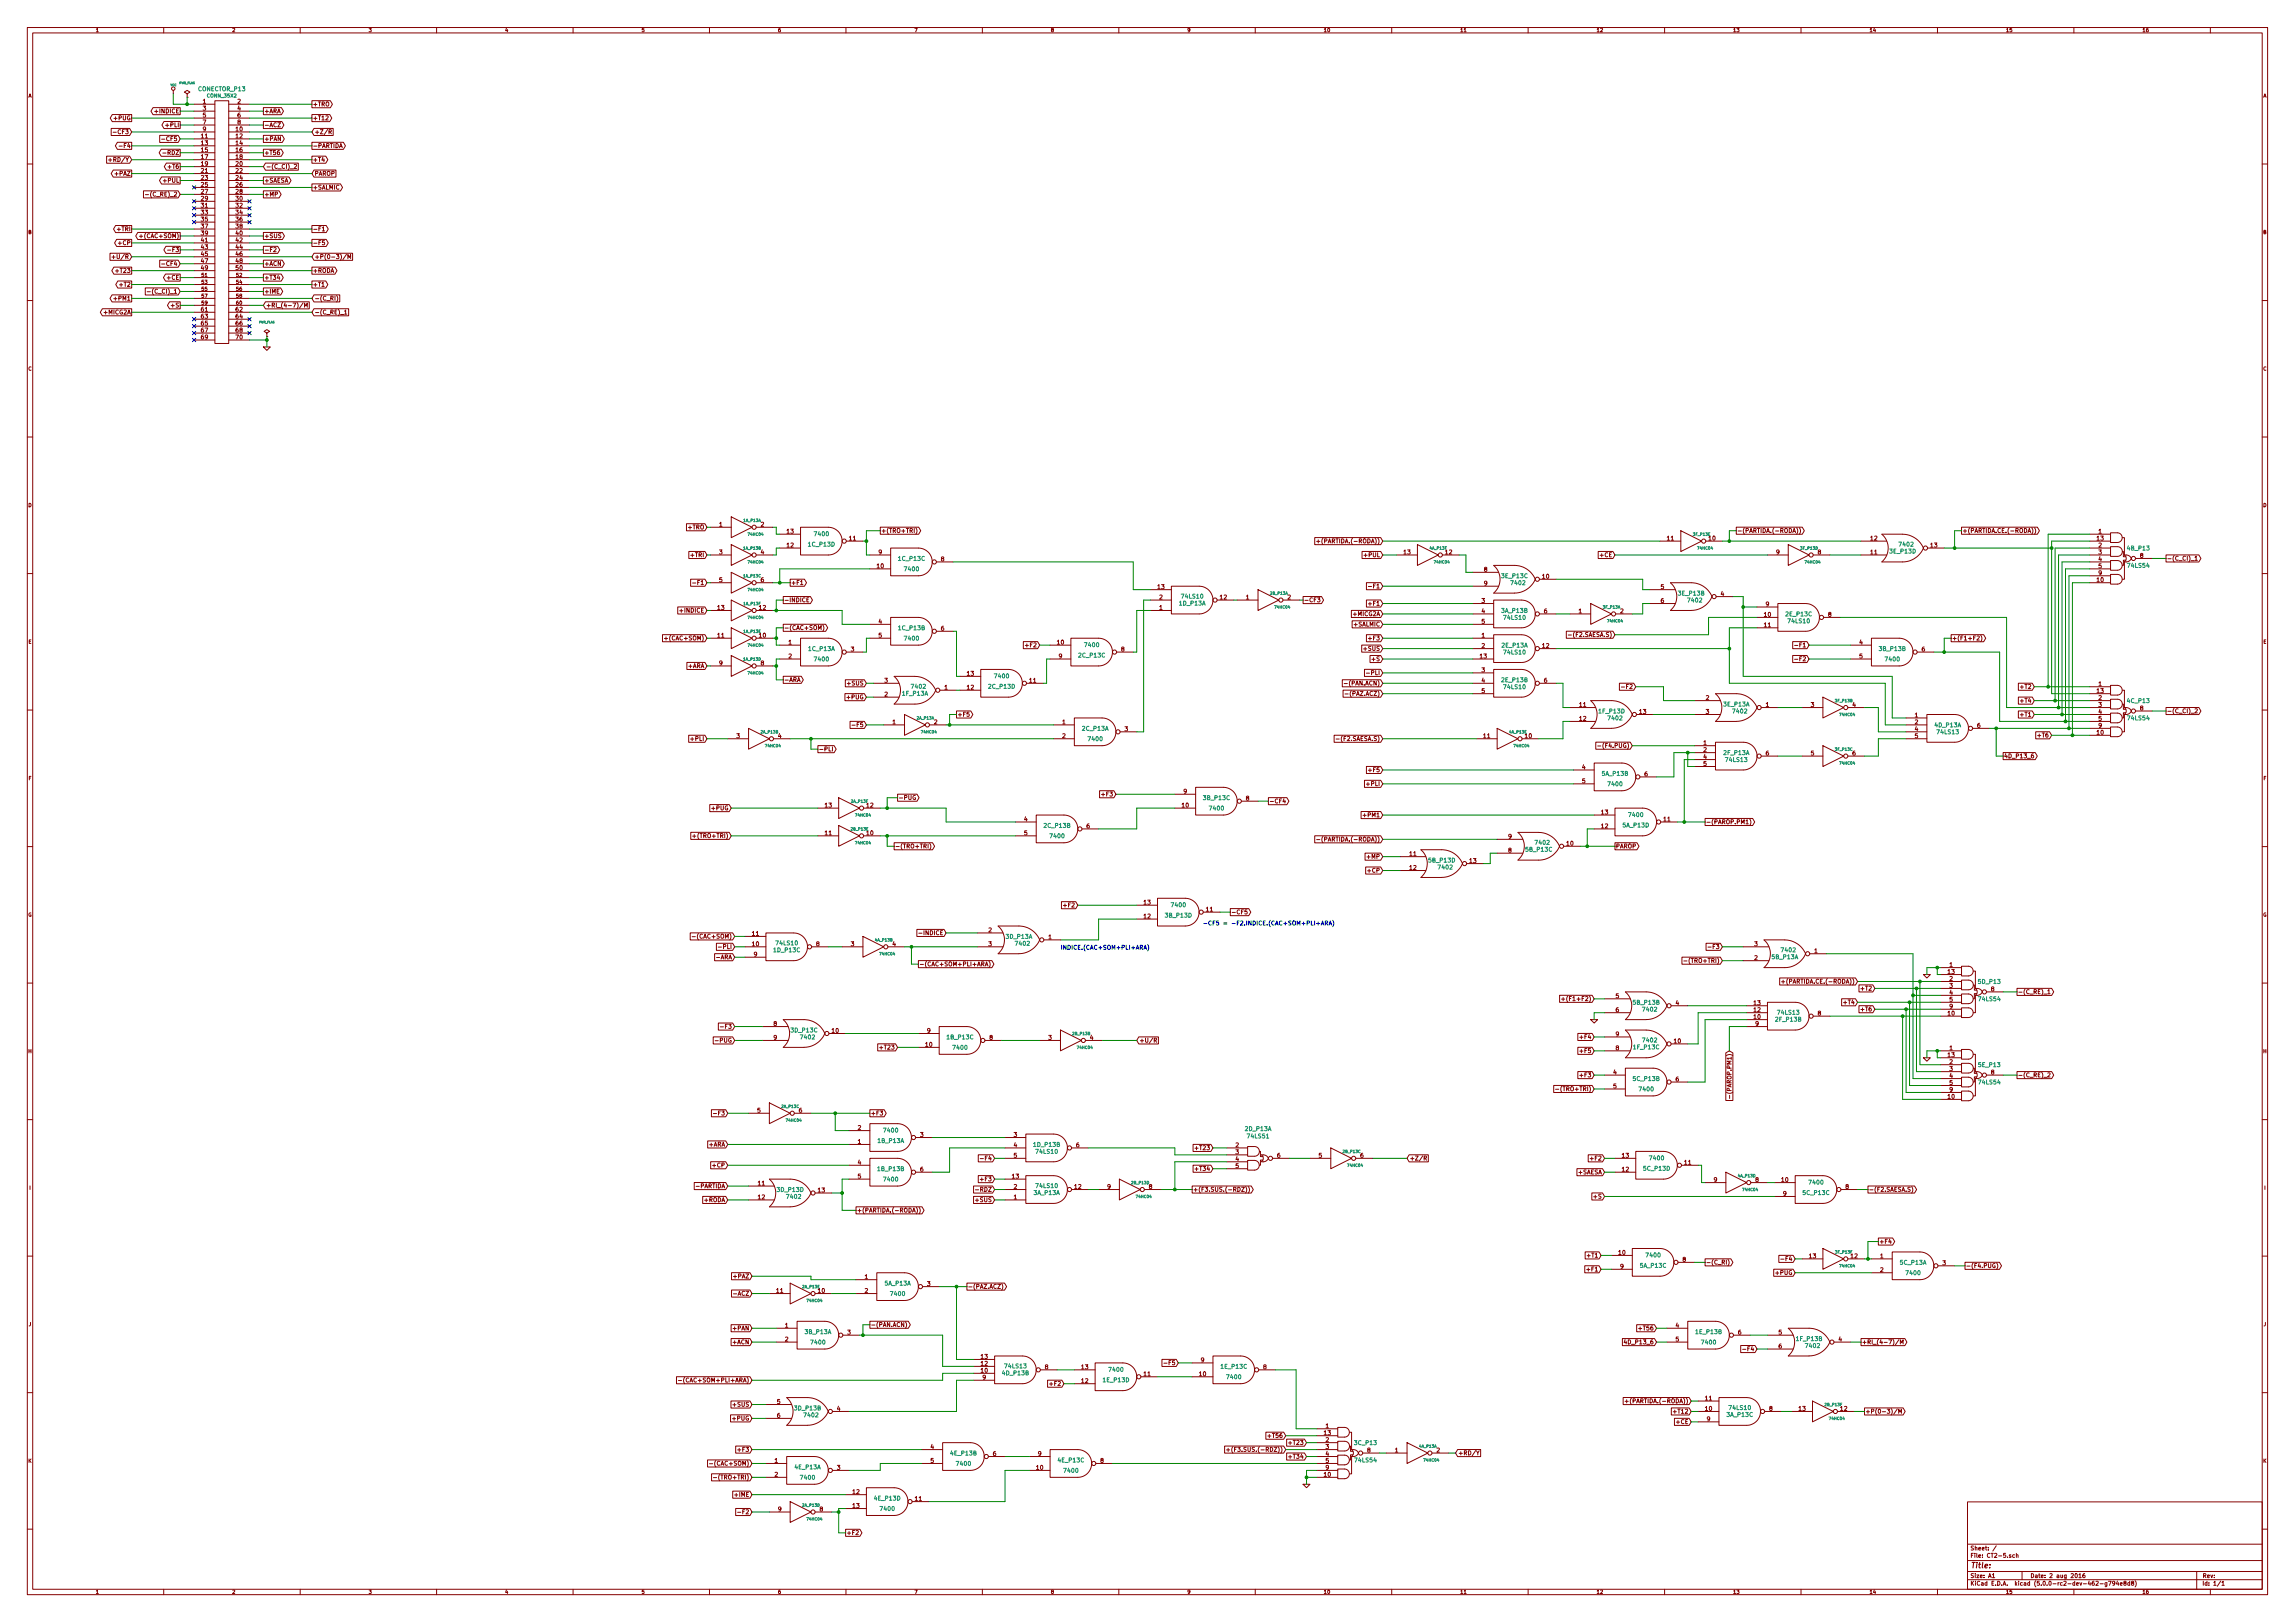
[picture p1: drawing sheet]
<svg xmlns="http://www.w3.org/2000/svg" width="841mm" height="594mm" viewBox="0 0 841 594" stroke-linecap="round" stroke-linejoin="round" font-family="sans-serif">
<defs><g id="words">
<text font-size="2.8" fill="#840000" x="722" y="574.4">Title:</text>
<g font-size="2.1" fill="#008484">
<text x="72.7" y="33.4">CONECTOR_P13</text>
<text x="278.8" y="192.9">2</text>
<text x="298.6" y="196.3">7400</text>
<text x="296.4" y="200.1">1C_P13D</text>
<text x="692.7" y="202.7">3E_P13D</text>
<text x="696.1" y="200.1">7402</text>
<text x="779.8" y="201.6">4B_P13</text>
<text x="329.4" y="205.4">1C_P13C</text>
<text x="331.6" y="209.2">7400</text>
<text x="779.9" y="207.9">74LS54</text>
<text x="550.4" y="211.7">3E_P13C</text>
<text x="553.9" y="214.3">7402</text>
<text x="432.3" y="221.7">1D_P13A</text>
<text x="433.2" y="219.2">74LS10</text>
<text x="471.9" y="219.5">2</text>
<text x="615.2" y="218.1">3E_P13B</text>
<text x="618.7" y="220.6">7402</text>
<text x="550.4" y="224.4">3A_P13B</text>
<text x="551.3" y="227">74LS10</text>
<text x="593.8" y="224.6">2</text>
<text x="654.6" y="225.7">2E_P13C</text>
<text x="329.4" y="230.8">1C_P13B</text>
<text x="655.4" y="228.2">74LS10</text>
<text x="296.4" y="238.4">1C_P13A</text>
<text x="331.6" y="234.6">7400</text>
<text x="397.7" y="237">7400</text>
<text x="550.4" y="237.1">2E_P13A</text>
<text x="551.3" y="239.7">74LS10</text>
<text x="688.8" y="238.4">3B_P13B</text>
<text x="298.6" y="242.2">7400</text>
<text x="395.5" y="240.8">2C_P13C</text>
<text x="691.1" y="242.2">7400</text>
<text x="364.7" y="248.4">7400</text>
<text x="550.4" y="249.8">2E_P13B</text>
<text x="330.8" y="254.8">1F_P13A</text>
<text x="334.2" y="252.2">7402</text>
<text x="362.4" y="252.2">2C_P13D</text>
<text x="551.3" y="252.4">74LS10</text>
<text x="779.8" y="257.5">4C_P13</text>
<text x="586.1" y="261.3">1F_P13D</text>
<text x="589.5" y="263.8">7402</text>
<text x="631.7" y="258.7">3E_P13A</text>
<text x="635.2" y="261.3">7402</text>
<text x="779.9" y="263.8">74LS54</text>
<text x="342.3" y="265.2">2</text>
<text x="396.7" y="267.6">2C_P13A</text>
<text x="709.1" y="266.3">4D_P13A</text>
<text x="710" y="268.9">74LS13</text>
<text x="399" y="271.4">7400</text>
<text x="631.8" y="276.5">2F_P13A</text>
<text x="632.6" y="279">74LS13</text>
<text x="587.2" y="284.1">5A_P13B</text>
<text x="589.5" y="287.9">7400</text>
<text x="441.2" y="293">3B_P13C</text>
<text x="443.4" y="296.8">7400</text>
<text x="597.1" y="299.2">7400</text>
<text x="382.8" y="303.2">2C_P13B</text>
<text x="594.8" y="303">5A_P13D</text>
<text x="385" y="307">7400</text>
<text x="559.3" y="311.9">5B_P13C</text>
<text x="562.8" y="309.4">7402</text>
<text x="523.7" y="315.9">5B_P13D</text>
<text x="527.2" y="318.4">7402</text>
<text x="429.4" y="332.2">7400</text>
<text x="427.2" y="336">3B_P13D</text>
<text x="284.6" y="346.2">74LS10</text>
<text x="368.8" y="343.8">3D_P13A</text>
<text x="372.3" y="346.4">7402</text>
<text x="283.7" y="348.7">1D_P13C</text>
<text x="649.5" y="351.3">5B_P13A</text>
<text x="653" y="348.7">7402</text>
<text x="725.1" y="360.3">5D_P13</text>
<text x="598.7" y="367.9">5B_P13B</text>
<text x="602.2" y="370.5">7402</text>
<text x="651.6" y="371.6">74LS13</text>
<text x="725.3" y="366.7">74LS54</text>
<text x="650.8" y="374.1">2F_P13B</text>
<text x="290" y="378.1">3D_P13C</text>
<text x="293.5" y="380.6">7402</text>
<text x="347.2" y="380.6">1B_P13C</text>
<text x="602.2" y="381.8">7402</text>
<text x="349.4" y="384.5">7400</text>
<text x="598.8" y="384.3">1F_P13C</text>
<text x="598.7" y="395.9">5C_P13B</text>
<text x="725.2" y="390.8">5E_P13</text>
<text x="600.9" y="399.7">7400</text>
<text x="725.3" y="397.2">74LS54</text>
<text x="321.8" y="418.6">1B_P13A</text>
<text x="324" y="414.8">7400</text>
<text x="456.4" y="414.2">2D_P13A</text>
<text x="457.3" y="416.9">74LS51</text>
<text x="378.9" y="420">1D_P13B</text>
<text x="379.8" y="422.6">74LS10</text>
<text x="604.7" y="424.9">7400</text>
<text x="321.8" y="428.9">1B_P13B</text>
<text x="602.5" y="428.7">5C_P13D</text>
<text x="285" y="436.5">3D_P13D</text>
<text x="324" y="432.7">7400</text>
<text x="378.9" y="437.6">3A_P13A</text>
<text x="379.8" y="435.1">74LS10</text>
<text x="660.9" y="437.6">5C_P13C</text>
<text x="663.1" y="433.8">7400</text>
<text x="288.5" y="439.1">7402</text>
<text x="603.4" y="460.5">7400</text>
<text x="601.2" y="464.3">5A_P13C</text>
<text x="696.4" y="463.2">5C_P13A</text>
<text x="698.7" y="467">7400</text>
<text x="324.3" y="470.8">5A_P13A</text>
<text x="326.6" y="474.6">7400</text>
<text x="295.1" y="488.6">3B_P13A</text>
<text x="621.6" y="488.6">1E_P13B</text>
<text x="658.5" y="491.1">1F_P13B</text>
<text x="297.4" y="492.4">7400</text>
<text x="623.7" y="492.4">7400</text>
<text x="661.8" y="493.7">7402</text>
<text x="367.5" y="503.7">4D_P13B</text>
<text x="368.4" y="501.1">74LS13</text>
<text x="406.6" y="502.4">7400</text>
<text x="447.6" y="501.3">1E_P13C</text>
<text x="404.4" y="506.2">1E_P13D</text>
<text x="449.8" y="505.1">7400</text>
<text x="291.3" y="516.5">3D_P13B</text>
<text x="294.8" y="519.1">7402</text>
<text x="632.9" y="518.9">3A_P13C</text>
<text x="633.8" y="516.4">74LS10</text>
<text x="348.5" y="533">4E_P13B</text>
<text x="496.5" y="529.2">3C_P13</text>
<text x="526.5" y="531.9">2</text>
<text x="291.4" y="538.1">4E_P13A</text>
<text x="350.7" y="536.9">7400</text>
<text x="387.9" y="535.6">4E_P13C</text>
<text x="390.1" y="539.4">7400</text>
<text x="496.7" y="535.6">74LS54</text>
<text x="293.5" y="541.9">7400</text>
<text x="320.6" y="549.6">4E_P13D</text>
<text x="322.8" y="553.4">7400</text>
</g>
<g font-size="2.1" fill="#840000">
<text x="57.4" y="41.5">+INDICE</text>
<text x="74.3" y="37.9">1</text>
<text x="74.3" y="40.5">3</text>
<text x="87" y="37.9">2</text>
<text x="87" y="40.5">4</text>
<text x="96.8" y="41.5">+ARA</text>
<text x="114.6" y="38.9">+TRO</text>
<text x="42.2" y="44">+PUG</text>
<text x="61.2" y="46.6">+PLI</text>
<text x="74.3" y="43">5</text>
<text x="74.3" y="45.5">7</text>
<text x="87" y="43">6</text>
<text x="87" y="45.5">8</text>
<text x="96.8" y="46.6">-ACZ</text>
<text x="114.6" y="44">+T12</text>
<text x="42.6" y="49.1">-CF3</text>
<text x="60.4" y="51.6">-CF5</text>
<text x="73.8" y="50.6">11</text>
<text x="73.8" y="53.2">13</text>
<text x="74.3" y="48.1">9</text>
<text x="86.5" y="48.1">10</text>
<text x="86.5" y="50.6">12</text>
<text x="86.5" y="53.2">14</text>
<text x="96.8" y="51.6">+PAN</text>
<text x="115.2" y="49.1">+Z/R</text>
<text x="41" y="59.3">+RD/Y</text>
<text x="44.8" y="54.2">-F4</text>
<text x="60.7" y="56.7">-RDZ</text>
<text x="73.8" y="55.7">15</text>
<text x="73.8" y="58.2">17</text>
<text x="86.5" y="55.7">16</text>
<text x="86.5" y="58.2">18</text>
<text x="96.8" y="56.7">+T56</text>
<text x="114.6" y="59.3">+T4</text>
<text x="114.6" y="54.2">-PARTIDA</text>
<text x="42.5" y="64.3">+PAZ</text>
<text x="62.1" y="61.8">+T6</text>
<text x="73.8" y="60.8">19</text>
<text x="73.8" y="63.3">21</text>
<text x="73.8" y="65.9">23</text>
<text x="86.5" y="60.8">20</text>
<text x="86.5" y="63.3">22</text>
<text x="86.5" y="65.9">24</text>
<text x="97.4" y="61.8">-(C_CI)_2</text>
<text x="115.2" y="64.3">PAROP</text>
<text x="55" y="72">-(C_RE)_2</text>
<text x="60.3" y="66.9">+PUL</text>
<text x="73.8" y="68.4">25</text>
<text x="73.8" y="70.9">27</text>
<text x="86.5" y="68.4">26</text>
<text x="86.5" y="70.9">28</text>
<text x="96.8" y="72">+MP</text>
<text x="96.8" y="66.9">+SAESA</text>
<text x="114.6" y="69.4">+SALMIC</text>
<text x="73.8" y="73.5">29</text>
<text x="73.8" y="76">31</text>
<text x="86.5" y="73.5">30</text>
<text x="86.5" y="76">32</text>
<text x="73.8" y="78.6">33</text>
<text x="73.8" y="81.1">35</text>
<text x="73.8" y="83.6">37</text>
<text x="86.5" y="78.6">34</text>
<text x="86.5" y="81.1">36</text>
<text x="86.5" y="83.6">38</text>
<text x="43.4" y="84.7">+TRI</text>
<text x="43.8" y="89.7">+CP</text>
<text x="52.5" y="87.2">+(CAC+SOM)</text>
<text x="73.8" y="86.2">39</text>
<text x="73.8" y="88.7">41</text>
<text x="86.5" y="86.2">40</text>
<text x="86.5" y="88.7">42</text>
<text x="96.8" y="87.2">+SUS</text>
<text x="114.6" y="89.7">-F5</text>
<text x="114.6" y="84.7">-F1</text>
<text x="42.4" y="94.8">+U/R</text>
<text x="62.6" y="92.3">-F3</text>
<text x="73.8" y="91.3">43</text>
<text x="73.8" y="93.8">45</text>
<text x="86.5" y="91.3">44</text>
<text x="86.5" y="93.8">46</text>
<text x="96.8" y="92.3">-F2</text>
<text x="115.2" y="94.8">+P(0-3)/M</text>
<text x="43.1" y="99.9">+T23</text>
<text x="60.4" y="97.4">-CF4</text>
<text x="73.8" y="96.3">47</text>
<text x="73.8" y="98.9">49</text>
<text x="86.5" y="96.3">48</text>
<text x="86.5" y="98.9">50</text>
<text x="96.8" y="97.4">+ACN</text>
<text x="114.6" y="99.9">+RODA</text>
<text x="44.3" y="105">+T2</text>
<text x="55.8" y="107.5">-(C_CI)_1</text>
<text x="61.6" y="102.4">+CE</text>
<text x="96.8" y="107.5">+IME</text>
<text x="96.8" y="102.4">+T34</text>
<text x="114.6" y="105">+T1</text>
<text x="42.4" y="110.1">+PM1</text>
<text x="63.1" y="112.6">+S</text>
<text x="97.4" y="112.6">+RI_(4-7)/M</text>
<text x="115.2" y="110.1">-(C_RI)</text>
<text x="38.5" y="115.1">+MICG2A</text>
<text x="73.8" y="114.1">61</text>
<text x="73.8" y="116.7">63</text>
<text x="73.8" y="119.2">65</text>
<text x="86.5" y="114.1">62</text>
<text x="86.5" y="116.7">64</text>
<text x="86.5" y="119.2">66</text>
<text x="115.2" y="115.1">-(C_RE)_1</text>
<text x="73.8" y="121.7">67</text>
<text x="73.8" y="124.3">69</text>
<text x="86.5" y="121.7">68</text>
<text x="86.5" y="124.3">70</text>
<text x="252.5" y="193.9">+TRO</text>
<text x="263.6" y="192.9">1</text>
<text x="288.4" y="195.4">13</text>
<text x="311.3" y="197.9">11</text>
<text x="322.8" y="195.1">+(TRO+TRI)</text>
<text x="611" y="197.9">11</text>
<text x="626.2" y="197.9">10</text>
<text x="636.5" y="195.1">-(PARTIDA.(-RODA))</text>
<text x="685.5" y="197.9">12</text>
<text x="719.1" y="195.1">+(PARTIDA.CE.(-RODA))</text>
<text x="768.5" y="197.9">13</text>
<text x="769" y="195.4">1</text>
<text x="263.6" y="203">3</text>
<text x="278.8" y="203">4</text>
<text x="288.4" y="200.5">12</text>
<text x="322" y="203">9</text>
<text x="484.8" y="199">+(PARTIDA.(-RODA))</text>
<text x="514.5" y="203">13</text>
<text x="529.7" y="203">12</text>
<text x="650.9" y="203">9</text>
<text x="666.2" y="203">8</text>
<text x="685.5" y="203">11</text>
<text x="707.5" y="200.5">13</text>
<text x="769" y="200.5">2</text>
<text x="769" y="203">3</text>
<text x="253.5" y="204">+TRI</text>
<text x="321.4" y="208.1">10</text>
<text x="344.9" y="205.6">8</text>
<text x="500.3" y="204">+PUL</text>
<text x="543.9" y="209.4">8</text>
<text x="586.7" y="204">+CE</text>
<text x="769" y="205.6">4</text>
<text x="769" y="208.1">5</text>
<text x="784.3" y="204.3">8</text>
<text x="794" y="205.3">-(C_CI)_1</text>
<text x="255" y="214.2">-F1</text>
<text x="263.6" y="213.2">5</text>
<text x="278.8" y="213.2">6</text>
<text x="289.8" y="214.2">+F1</text>
<text x="424.3" y="215.7">13</text>
<text x="502.6" y="215.5">-F1</text>
<text x="543.9" y="214.4">9</text>
<text x="565.3" y="211.9">10</text>
<text x="608.6" y="215.7">5</text>
<text x="768.5" y="213.2">10</text>
<text x="769" y="210.6">9</text>
<text x="287.3" y="220.5">-INDICE</text>
<text x="424.9" y="219.5">2</text>
<text x="447.1" y="219.5">12</text>
<text x="456.6" y="219.5">1</text>
<text x="477.8" y="220.5">-CF3</text>
<text x="502.1" y="221.8">+F1</text>
<text x="543" y="220.8">3</text>
<text x="608.6" y="220.8">6</text>
<text x="630.6" y="218.3">4</text>
<text x="249.7" y="224.4">+INDICE</text>
<text x="263" y="223.3">13</text>
<text x="278.2" y="223.3">12</text>
<text x="424.9" y="223.3">1</text>
<text x="496.3" y="225.6">+MICG2A</text>
<text x="543" y="224.6">4</text>
<text x="565.8" y="224.6">6</text>
<text x="578.5" y="224.6">1</text>
<text x="646.5" y="225.9">10</text>
<text x="647.1" y="222.1">9</text>
<text x="670" y="225.9">8</text>
<text x="263" y="233.5">11</text>
<text x="278.2" y="233.5">10</text>
<text x="287.3" y="230.7">-(CAC+SOM)</text>
<text x="322" y="228.4">4</text>
<text x="322" y="233.5">5</text>
<text x="344.9" y="231">6</text>
<text x="496.4" y="229.4">+SALMIC</text>
<text x="543" y="228.4">5</text>
<text x="543" y="233.5">1</text>
<text x="576.4" y="233.2">-(F2.SAESA.S)</text>
<text x="646.5" y="229.7">11</text>
<text x="244.8" y="234.5">+(CAC+SOM)</text>
<text x="289" y="236">1</text>
<text x="311.8" y="238.6">3</text>
<text x="376.4" y="237.1">+F2</text>
<text x="387.5" y="236">10</text>
<text x="410.9" y="238.6">8</text>
<text x="500.2" y="238.3">+SUS</text>
<text x="502.1" y="234.5">+F3</text>
<text x="543" y="237.3">2</text>
<text x="565.3" y="237.3">12</text>
<text x="658.9" y="237.1">-F1</text>
<text x="681.4" y="236">4</text>
<text x="704.3" y="238.6">6</text>
<text x="715.3" y="234.5">+(F1+F2)</text>
<text x="252.3" y="244.7">+ARA</text>
<text x="263.6" y="243.7">9</text>
<text x="278.8" y="243.7">8</text>
<text x="289" y="241.1">2</text>
<text x="388" y="241.1">9</text>
<text x="503.1" y="242.1">+S</text>
<text x="542.4" y="241.1">13</text>
<text x="658.9" y="242.1">-F2</text>
<text x="681.4" y="241.1">5</text>
<text x="287.3" y="249.8">-ARA</text>
<text x="311" y="251">+SUS</text>
<text x="324.2" y="250">3</text>
<text x="354.4" y="247.5">13</text>
<text x="377.3" y="250">11</text>
<text x="494" y="251">-(PAN.ACN)</text>
<text x="501.8" y="247.2">-PLI</text>
<text x="543" y="246.2">3</text>
<text x="543" y="250">4</text>
<text x="565.8" y="250">6</text>
<text x="769" y="251.3">1</text>
<text x="310.7" y="256.1">+PUG</text>
<text x="324.2" y="255.1">2</text>
<text x="346.1" y="252.5">1</text>
<text x="354.4" y="252.5">12</text>
<text x="494.5" y="254.8">-(PAZ.ACZ)</text>
<text x="543" y="253.8">5</text>
<text x="595.4" y="252.3">-F2</text>
<text x="625.1" y="256.4">2</text>
<text x="740.9" y="257.4">+T4</text>
<text x="740.9" y="252.3">+T2</text>
<text x="768.5" y="253.8">13</text>
<text x="769" y="256.4">2</text>
<text x="350.8" y="262.5">+F5</text>
<text x="578.8" y="258.9">11</text>
<text x="578.8" y="264">12</text>
<text x="600.8" y="261.4">13</text>
<text x="625.1" y="261.4">3</text>
<text x="647.1" y="258.9">1</text>
<text x="663.6" y="258.9">3</text>
<text x="678.9" y="258.9">4</text>
<text x="701.7" y="262.7">1</text>
<text x="740.9" y="262.5">+T1</text>
<text x="769" y="258.9">3</text>
<text x="769" y="261.4">4</text>
<text x="769" y="264">5</text>
<text x="784.3" y="260.2">8</text>
<text x="794" y="261.2">-(C_CI)_2</text>
<text x="313.4" y="266.3">-F5</text>
<text x="327.1" y="265.2">1</text>
<text x="389.3" y="265.2">1</text>
<text x="412.2" y="267.8">3</text>
<text x="701.7" y="265.2">2</text>
<text x="701.7" y="267.8">4</text>
<text x="724.6" y="266.5">6</text>
<text x="768.5" y="269.1">10</text>
<text x="769" y="266.5">9</text>
<text x="253.6" y="271.3">+PLI</text>
<text x="269.9" y="270.3">3</text>
<text x="285.2" y="270.3">4</text>
<text x="389.3" y="270.3">2</text>
<text x="491.3" y="271.3">-(F2.SAESA.S)</text>
<text x="543.7" y="270.3">11</text>
<text x="558.9" y="270.3">10</text>
<text x="587.5" y="273.9">-(F4.PUG)</text>
<text x="624.3" y="272.9">1</text>
<text x="624.3" y="275.4">2</text>
<text x="701.7" y="270.3">5</text>
<text x="747.2" y="270.1">+T6</text>
<text x="579.8" y="281.8">4</text>
<text x="624.3" y="277.9">4</text>
<text x="624.3" y="280.5">5</text>
<text x="647.1" y="276.7">6</text>
<text x="663.6" y="276.7">5</text>
<text x="678.9" y="276.7">6</text>
<text x="734.3" y="277.7">4D_P13_6</text>
<text x="501.3" y="287.9">+PLI</text>
<text x="502.1" y="282.8">+F5</text>
<text x="579.8" y="286.8">5</text>
<text x="602.7" y="284.3">6</text>
<text x="329.2" y="292.9">-PUG</text>
<text x="404.3" y="291.7">+F3</text>
<text x="433.8" y="290.6">9</text>
<text x="456.6" y="293.2">8</text>
<text x="261.2" y="296.7">+PUG</text>
<text x="302.4" y="295.7">13</text>
<text x="317.6" y="295.7">12</text>
<text x="433.2" y="295.7">10</text>
<text x="465.1" y="294.2">-CF4</text>
<text x="500.2" y="299.3">+PM1</text>
<text x="586.8" y="298.3">13</text>
<text x="302.4" y="305.9">11</text>
<text x="317.6" y="305.9">10</text>
<text x="375.3" y="300.8">4</text>
<text x="375.3" y="305.9">5</text>
<text x="398.2" y="303.3">6</text>
<text x="586.8" y="303.3">12</text>
<text x="609.7" y="300.8">11</text>
<text x="625.1" y="301.8">-(PAROP.PM1)</text>
<text x="255.3" y="306.9">+(TRO+TRI)</text>
<text x="327.9" y="310.7">-(TRO+TRI)</text>
<text x="485.3" y="308.2">-(PARTIDA.(-RODA))</text>
<text x="552.8" y="307.2">9</text>
<text x="574.1" y="309.7">10</text>
<text x="592.1" y="310.7">PAROP</text>
<text x="501.4" y="314.5">+MP</text>
<text x="516.6" y="313.5">11</text>
<text x="538.6" y="316">13</text>
<text x="552.8" y="312.2">8</text>
<text x="501.6" y="319.6">+CP</text>
<text x="516.6" y="318.6">12</text>
<text x="390.3" y="332.3">+F2</text>
<text x="419.2" y="331.3">13</text>
<text x="442.1" y="333.8">11</text>
<text x="451.1" y="334.8">-CF5</text>
<text x="362.3" y="341.4">2</text>
<text x="419.2" y="336.4">12</text>
<text x="255.5" y="343.7">-(CAC+SOM)</text>
<text x="264.3" y="347.5">-PLI</text>
<text x="275.7" y="346.5">10</text>
<text x="275.7" y="342.7">11</text>
<text x="299.1" y="346.5">8</text>
<text x="311.8" y="346.5">3</text>
<text x="327.1" y="346.5">4</text>
<text x="337.9" y="342.5">-INDICE</text>
<text x="362.3" y="346.5">3</text>
<text x="384.2" y="344">1</text>
<text x="627.1" y="347.5">-F3</text>
<text x="642.9" y="346.5">3</text>
<text x="263" y="351.4">-ARA</text>
<text x="276.3" y="350.3">9</text>
<text x="336.8" y="353.9">-(CAC+SOM+PLI+ARA)</text>
<text x="619" y="352.6">-(TRO+TRI)</text>
<text x="642.9" y="351.6">2</text>
<text x="664.9" y="349.1">1</text>
<text x="713.8" y="356.7">13</text>
<text x="714.4" y="354.1">1</text>
<text x="714.4" y="359.2">2</text>
<text x="592.1" y="365.6">5</text>
<text x="655.2" y="360.2">+(PARTIDA.CE.(-RODA))</text>
<text x="682.4" y="362.8">+T2</text>
<text x="714.4" y="361.8">3</text>
<text x="714.4" y="364.3">4</text>
<text x="729.7" y="363">8</text>
<text x="739.4" y="364.1">-(C_RE)_1</text>
<text x="574.4" y="366.6">+(F1+F2)</text>
<text x="592.1" y="370.7">6</text>
<text x="614.1" y="368.1">4</text>
<text x="642.7" y="370.7">12</text>
<text x="642.7" y="368.1">13</text>
<text x="666.2" y="371.9">8</text>
<text x="676.1" y="367.9">+T4</text>
<text x="682.4" y="370.4">+T6</text>
<text x="713.8" y="371.9">10</text>
<text x="714.4" y="366.8">5</text>
<text x="714.4" y="369.4">9</text>
<text x="265.2" y="376.8">-F3</text>
<text x="283.5" y="375.7">8</text>
<text x="642.7" y="373.2">10</text>
<text x="643.3" y="375.7">9</text>
<text x="263" y="381.8">-PUG</text>
<text x="283.5" y="380.8">9</text>
<text x="304.9" y="378.3">10</text>
<text x="339.2" y="383.4">10</text>
<text x="339.8" y="378.3">9</text>
<text x="362.6" y="380.8">8</text>
<text x="384.2" y="380.8">3</text>
<text x="399.5" y="380.8">4</text>
<text x="417.5" y="381.8">+U/R</text>
<text x="579.6" y="380.6">+F4</text>
<text x="592.1" y="379.5">9</text>
<text x="613.5" y="382.1">10</text>
<text x="323.1" y="384.4">+T23</text>
<text x="579.6" y="385.6">+F5</text>
<text x="592.1" y="384.6">8</text>
<text x="713.8" y="387.2">13</text>
<text x="714.4" y="384.6">1</text>
<text x="714.4" y="389.7">2</text>
<text x="579.6" y="394.5">+F3</text>
<text x="591.2" y="393.5">4</text>
<text x="714.4" y="392.2">3</text>
<text x="714.4" y="394.8">4</text>
<text x="729.7" y="393.5">8</text>
<text x="739.4" y="394.5">-(C_RE)_2</text>
<text x="572" y="399.6">-(TRO+TRI)</text>
<text x="591.2" y="398.6">5</text>
<text x="614.1" y="396.1">6</text>
<text x="634.5" y="400.4" transform="rotate(-90 634.5 400.4)">-(PAROP.PM1)</text>
<text x="714.4" y="397.3">5</text>
<text x="714.4" y="399.9">9</text>
<text x="277.5" y="407.5">5</text>
<text x="292.8" y="407.5">6</text>
<text x="713.8" y="402.4">10</text>
<text x="262.6" y="408.5">-F3</text>
<text x="314.4" y="413.8">2</text>
<text x="319" y="408.5">+F3</text>
<text x="259.9" y="419.9">+ARA</text>
<text x="314.4" y="418.9">1</text>
<text x="337.2" y="416.4">3</text>
<text x="371.5" y="416.4">3</text>
<text x="360.4" y="425">-F4</text>
<text x="371.5" y="420.2">4</text>
<text x="371.5" y="424">5</text>
<text x="394.4" y="420.2">6</text>
<text x="438.7" y="421.2">+T23</text>
<text x="452.8" y="420.2">2</text>
<text x="452.8" y="422.7">3</text>
<text x="452.8" y="425.3">4</text>
<text x="468" y="424">6</text>
<text x="483.3" y="424">5</text>
<text x="498.5" y="424">6</text>
<text x="516.5" y="425">+Z/R</text>
<text x="583.4" y="425">+F2</text>
<text x="594.5" y="424">13</text>
<text x="261.6" y="427.6">+CP</text>
<text x="314.4" y="426.5">4</text>
<text x="314.4" y="431.6">5</text>
<text x="337.2" y="429.1">6</text>
<text x="370.9" y="431.6">13</text>
<text x="438.7" y="428.8">+T34</text>
<text x="452.8" y="427.8">5</text>
<text x="578.5" y="430.1">+SAESA</text>
<text x="594.5" y="429.1">12</text>
<text x="617.3" y="426.5">11</text>
<text x="255.7" y="435.2">-PARTIDA</text>
<text x="277.9" y="434.2">11</text>
<text x="299.8" y="436.7">13</text>
<text x="358.5" y="436.4">-RDZ</text>
<text x="359.9" y="432.6">+F3</text>
<text x="371.5" y="435.4">2</text>
<text x="393.8" y="435.4">12</text>
<text x="405.8" y="435.4">9</text>
<text x="421.1" y="435.4">8</text>
<text x="437.1" y="436.4">+(F3.SUS.(-RDZ))</text>
<text x="628.1" y="432.9">9</text>
<text x="643.3" y="432.9">8</text>
<text x="652.9" y="432.9">10</text>
<text x="653.5" y="438">9</text>
<text x="676.3" y="435.4">8</text>
<text x="684.8" y="436.4">-(F2.SAESA.S)</text>
<text x="258.3" y="440.3">+RODA</text>
<text x="277.9" y="439.2">12</text>
<text x="358" y="440.3">+SUS</text>
<text x="371.5" y="439.2">1</text>
<text x="584.4" y="439">+S</text>
<text x="313.9" y="444.1">+(PARTIDA.(-RODA))</text>
<text x="688.6" y="455.5">+F4</text>
<text x="582.1" y="460.6">+T1</text>
<text x="593.2" y="459.6">10</text>
<text x="653.8" y="461.8">-F4</text>
<text x="663" y="460.8">13</text>
<text x="678.3" y="460.8">12</text>
<text x="689" y="460.8">1</text>
<text x="582.1" y="465.7">+F1</text>
<text x="593.8" y="464.6">9</text>
<text x="616.6" y="462.1">8</text>
<text x="625.1" y="463.1">-(C_RI)</text>
<text x="651.1" y="466.9">+PUG</text>
<text x="689" y="465.9">2</text>
<text x="711.9" y="463.4">3</text>
<text x="720.3" y="464.4">-(F4.PUG)</text>
<text x="269.2" y="468.2">+PAZ</text>
<text x="284.6" y="473.5">11</text>
<text x="299.8" y="473.5">10</text>
<text x="316.9" y="468.4">1</text>
<text x="316.9" y="473.5">2</text>
<text x="339.8" y="471">3</text>
<text x="354.6" y="472">-(PAZ.ACZ)</text>
<text x="269.6" y="474.5">-ACZ</text>
<text x="319" y="486">-(PAN.ACN)</text>
<text x="269" y="487.2">+PAN</text>
<text x="287.7" y="486.2">1</text>
<text x="287.7" y="491.3">2</text>
<text x="310.6" y="488.8">3</text>
<text x="601.2" y="487.2">+T56</text>
<text x="614.1" y="486.2">4</text>
<text x="614.1" y="491.3">5</text>
<text x="637" y="488.8">6</text>
<text x="651.8" y="488.8">5</text>
<text x="673.8" y="491.3">4</text>
<text x="268.8" y="492.3">+ACN</text>
<text x="359.5" y="497.7">13</text>
<text x="596.1" y="492.3">4D_P13_6</text>
<text x="639.8" y="494.9">-F4</text>
<text x="651.8" y="493.8">6</text>
<text x="682.2" y="492.3">+RI_(4-7)/M</text>
<text x="359.5" y="502.7">10</text>
<text x="359.5" y="500.2">12</text>
<text x="383" y="501.5">8</text>
<text x="396.3" y="501.5">13</text>
<text x="427.7" y="499.9">-F5</text>
<text x="440.1" y="498.9">9</text>
<text x="463" y="501.5">8</text>
<text x="251.5" y="506.3">-(CAC+SOM+PLI+ARA)</text>
<text x="360.1" y="505.3">9</text>
<text x="385.3" y="507.6">+F2</text>
<text x="396.3" y="506.5">12</text>
<text x="419.2" y="504">11</text>
<text x="439.5" y="504">10</text>
<text x="269.1" y="515.2">+SUS</text>
<text x="284.8" y="514.2">5</text>
<text x="597.8" y="513.9">+(PARTIDA.(-RODA))</text>
<text x="624.9" y="512.9">11</text>
<text x="268.8" y="520.3">+PUG</text>
<text x="284.8" y="519.2">6</text>
<text x="306.8" y="516.7">4</text>
<text x="613.9" y="517.7">+T12</text>
<text x="614.7" y="521.5">+CE</text>
<text x="624.9" y="516.7">10</text>
<text x="625.5" y="520.5">9</text>
<text x="648.4" y="516.7">8</text>
<text x="659.2" y="516.7">13</text>
<text x="674.5" y="516.7">12</text>
<text x="683.5" y="517.7">+P(0-3)/M</text>
<text x="465.4" y="526.6">+T56</text>
<text x="485.2" y="525.6">13</text>
<text x="485.8" y="523.1">1</text>
<text x="271" y="531.7">+F3</text>
<text x="341" y="530.7">4</text>
<text x="363.9" y="533.2">6</text>
<text x="380.4" y="533.2">9</text>
<text x="453.1" y="531.7">+(F3.SUS.(-RDZ))</text>
<text x="473" y="529.2">+T23</text>
<text x="485.8" y="528.1">2</text>
<text x="485.8" y="530.7">3</text>
<text x="485.8" y="533.2">4</text>
<text x="501.1" y="531.9">8</text>
<text x="511.2" y="531.9">1</text>
<text x="534.3" y="533">+RD/Y</text>
<text x="261.9" y="536.8">-(CAC+SOM)</text>
<text x="283.9" y="535.8">1</text>
<text x="306.8" y="538.3">3</text>
<text x="341" y="535.8">5</text>
<text x="379.8" y="538.3">10</text>
<text x="403.3" y="535.8">8</text>
<text x="473" y="534.2">+T34</text>
<text x="485.8" y="535.8">5</text>
<text x="485.8" y="538.3">9</text>
<text x="263.4" y="541.9">-(TRO+TRI)</text>
<text x="283.9" y="540.8">2</text>
<text x="485.2" y="540.8">10</text>
<text x="269.7" y="548.2">+IME</text>
<text x="312.5" y="547.2">12</text>
<text x="335.4" y="549.7">11</text>
<text x="271.5" y="554.6">-F2</text>
<text x="285.2" y="553.5">9</text>
<text x="300.4" y="553.5">8</text>
<text x="312.5" y="552.3">13</text>
<text x="310.1" y="562.2">+F2</text>
<text x="722" y="567.8">Sheet: /</text>
<text x="722" y="570.5">File: CT2-5.sch</text>
<text x="722" y="580.7">KiCad E.D.A. kicad (5.0.0-rc2-dev-462-g794e8d8)</text>
<text x="722" y="577.9">Size: A1</text>
<text x="744" y="577.9">Date: 2 aug 2016</text>
<text x="807" y="577.9">Rev:</text>
<text x="807" y="580.7">Id: 1/1</text>
</g>
<g font-size="2.1" fill="#0000c2">
<text x="440.7" y="338.9">-CF5 = -F2.INDICE.(CAC+SOM+PLI+ARA)</text>
<text x="388.6" y="347.8">INDICE.(CAC+SOM+PLI+ARA)</text>
</g>
<g font-size="1.8" fill="#840000">
<text x="35" y="11.7">1</text>
<text x="85" y="11.7">2</text>
<text x="135" y="11.7">3</text>
<text x="185" y="11.7">4</text>
<text x="235" y="11.7">5</text>
<text x="285" y="11.7">6</text>
<text x="335" y="11.7">7</text>
<text x="385" y="11.7">8</text>
<text x="435" y="11.7">9</text>
<text x="485" y="11.7">10</text>
<text x="535" y="11.7">11</text>
<text x="585" y="11.7">12</text>
<text x="635" y="11.7">13</text>
<text x="685" y="11.7">14</text>
<text x="735" y="11.7">15</text>
<text x="785" y="11.7">16</text>
<text x="10.4" y="35.7">A</text>
<text x="829.4" y="35.7">A</text>
<text x="10.4" y="85.7">B</text>
<text x="829.4" y="85.7">B</text>
<text x="74" y="101.4">51</text>
<text x="86.7" y="101.4">52</text>
<text x="74" y="104">53</text>
<text x="74" y="106.5">55</text>
<text x="86.7" y="104">54</text>
<text x="86.7" y="106.5">56</text>
<text x="74" y="109">57</text>
<text x="74" y="111.6">59</text>
<text x="86.7" y="109">58</text>
<text x="86.7" y="111.6">60</text>
<text x="10.4" y="135.7">C</text>
<text x="829.4" y="135.7">C</text>
<text x="10.4" y="185.7">D</text>
<text x="829.4" y="185.7">D</text>
<text x="10.4" y="235.7">E</text>
<text x="829.4" y="235.7">E</text>
<text x="10.5" y="285.7">F</text>
<text x="829.5" y="285.7">F</text>
<text x="10.3" y="335.7">G</text>
<text x="829.3" y="335.7">G</text>
<text x="10.4" y="385.7">H</text>
<text x="829.4" y="385.7">H</text>
<text x="10.7" y="435.7">I</text>
<text x="829.7" y="435.7">I</text>
<text x="10.5" y="485.7">J</text>
<text x="829.5" y="485.7">J</text>
<text x="10.4" y="535.7">K</text>
<text x="829.4" y="535.7">K</text>
<text x="35" y="583.7">1</text>
<text x="85" y="583.7">2</text>
<text x="135" y="583.7">3</text>
<text x="185" y="583.7">4</text>
<text x="235" y="583.7">5</text>
<text x="285" y="583.7">6</text>
<text x="335" y="583.7">7</text>
<text x="385" y="583.7">8</text>
<text x="435" y="583.7">9</text>
<text x="485" y="583.7">10</text>
<text x="535" y="583.7">11</text>
<text x="585" y="583.7">12</text>
<text x="635" y="583.7">13</text>
<text x="685" y="583.7">14</text>
<text x="735" y="583.7">15</text>
<text x="785" y="583.7">16</text>
</g>
<text font-size="1.8" fill="#008484" x="76.1" y="35.7">CONN_35X2</text>
<g font-size="1.4" fill="#008484">
<text x="272.5" y="191.1">1A_P13A</text>
<text x="274.3" y="196.2">74HC04</text>
<text x="620.6" y="196.2">3F_P13E</text>
<text x="272.5" y="201.3">1A_P13B</text>
<text x="524.1" y="201.3">4A_P13F</text>
<text x="622.2" y="201.3">74HC04</text>
<text x="660" y="201.3">3F_P13D</text>
<text x="274.3" y="206.4">74HC04</text>
<text x="525.7" y="206.4">74HC04</text>
<text x="661.6" y="206.4">74HC04</text>
<text x="272.5" y="211.5">1A_P13C</text>
<text x="272.6" y="221.6">1A_P13F</text>
<text x="274.3" y="216.5">74HC04</text>
<text x="465.6" y="217.8">2B_P13A</text>
<text x="274.3" y="226.7">74HC04</text>
<text x="467.3" y="222.9">74HC04</text>
<text x="587.6" y="222.9">3F_P13A</text>
<text x="589.2" y="228">74HC04</text>
<text x="272.6" y="231.8">1A_P13E</text>
<text x="274.3" y="236.9">74HC04</text>
<text x="272.5" y="241.9">1A_P13D</text>
<text x="274.3" y="247">74HC04</text>
<text x="672.7" y="257.2">3F_P13B</text>
<text x="336" y="263.5">2A_P13A</text>
<text x="674.3" y="262.3">74HC04</text>
<text x="278.9" y="268.6">2A_P13B</text>
<text x="337.8" y="268.6">74HC04</text>
<text x="553.2" y="268.6">4A_P13E</text>
<text x="280.6" y="273.7">74HC04</text>
<text x="554.9" y="273.7">74HC04</text>
<text x="672.7" y="275">3F_P13C</text>
<text x="674.3" y="280">74HC04</text>
<text x="312" y="294">2A_P13F</text>
<text x="313.6" y="299.1">74HC04</text>
<text x="311.9" y="304.2">2B_P13E</text>
<text x="313.6" y="309.2">74HC04</text>
<text x="320.8" y="344.8">4A_P13B</text>
<text x="322.5" y="349.9">74HC04</text>
<text x="393.2" y="379.1">2B_P13B</text>
<text x="394.9" y="384.2">74HC04</text>
<text x="286.5" y="405.8">2A_P13C</text>
<text x="288.2" y="410.8">74HC04</text>
<text x="492.2" y="422.3">2B_P13C</text>
<text x="494" y="427.4">74HC04</text>
<text x="637" y="431.2">4A_P13D</text>
<text x="414.8" y="433.7">2B_P13D</text>
<text x="638.8" y="436.2">74HC04</text>
<text x="416.5" y="438.8">74HC04</text>
<text x="672.7" y="459.1">3F_P13F</text>
<text x="674.3" y="464.2">74HC04</text>
<text x="294.2" y="471.8">2A_P13E</text>
<text x="295.9" y="476.9">74HC04</text>
<text x="668.9" y="515">2B_P13F</text>
<text x="670.5" y="520.1">74HC04</text>
<text x="520.2" y="530.2">4A_P13A</text>
<text x="521.9" y="535.3">74HC04</text>
<text x="294.1" y="551.8">2A_P13D</text>
<text x="295.9" y="556.9">74HC04</text>
</g>
<g font-size="1.1" fill="#008484">
<text x="62.5" y="31.5">VCC</text>
<text x="65.6" y="30.8">PWR_FLAG</text>
<text x="94.8" y="118.4">PWR_FLAG</text>
</g>
</g></defs>
<g fill="none" stroke="#840000" stroke-width=".37">
<path d="M10 10.1h821v574h-821zM12 12.1h817v570h-817zM60 10.1v2M110 10.1v2M160 10.1v2M210 10.1v2M260 10.1v2M310 10.1v2M360 10.1v2M410 10.1v2M460 10.1v2M510 10.1v2"/>
<path d="M536.5 11.7h.8M560 10.1v2M610 10.1v2M660 10.1v2M710 10.1v2M760 10.1v2M810 10.1v2M56.1 39.4h9.9v2.6h-9.9l-.8-1.3zM63.5 33.1v1.3M68.6 34.4l1-.7-1-.6-1 .6 1 .7v1.2M68.6 35.6h.1M71.1 38.2h7.6"/>
<path d="M78.7 36.9h5.1v88.9h-5.1zM83.8 38.2h7.6M96.5 39.4h6.6l.8 1.3-.8 1.3h-6.6zM114.3 36.9h6.8l.7 1.3-.7 1.3h-6.8zM39.1 57.2h8.4l.8 1.3-.8 1.3h-8.4zM39.8 58.6h1.1M40.4 58v1.2M40.7 47h6.8l.8 1.3-.8 1.3h-6.8zM41.1 42h7.2v2.5h-7.2l-.7-1.2zM41.5 48.4h1.1M43 52.1h5.3v2.6h-5.3l-.7-1.3zM43.6 53.5h1.2"/>
<path d="M56.7 40.8h1.2M58.5 49.6h6.8l.7 1.3-.7 1.3h-6.8zM59.1 54.7h6.9v2.5h-6.9l-.8-1.2zM59.2 51h1.2M59.7 56.1h1.1M60.1 44.5h5.9v2.6h-5.9l-.8-1.3zM61 59.7h5v2.6h-5l-.8-1.3zM71.1 48.3h7.6M71.1 50.9h7.6M71.1 53.4h7.6M71.1 56h7.6M71.1 58.5h7.6"/>
<path d="M71.1 40.7h7.6M71.1 43.3h7.6M71.1 45.8h7.6M83.8 48.3h7.6M83.8 50.9h7.6M83.8 53.4h7.6M83.8 56h7.6M83.8 58.5h7.6M83.8 40.7h7.6M83.8 43.3h7.6M83.8 45.8h7.6M96.5 54.7h6.5l.8 1.3-.8 1.2h-6.5z"/>
<path d="M96.5 49.6h6.9l.8 1.3-.8 1.3h-6.9zM96.5 44.5h6.8l.7 1.3-.7 1.3h-6.8zM97.3 59.7h12v2.6h-12l-.8-1.3zM101.8 45h1l-1 1.5h1M102.4 55.1l-.7 .4-.1 .8 .3 .3 .5-.1v-.7l-.8 .2M114.3 57.2h5.1l.7 1.3-.7 1.3h-5.1zM114.3 52.1h11.5l.8 1.3-.8 1.3h-11.5zM114.3 42h6.5l.8 1.3-.8 1.2h-6.5zM115.1 47h7v2.6h-7l-.8-1.3zM119.4 42.5l.6-.1 .3 .4-1 1.1h1M120.6 48.3l.7-.1 .1-.6-.8-.1v1.5M120.9 48.3l.5 .7"/>
<path d="M124.4 54.1l.5-1.5 .5 1.5M124.6 53.7h.7M10 60.1h2M41.5 62.3h6.8v2.6h-6.8l-.8-1.3zM52.6 69.9h12.7l.7 1.3-.7 1.3h-12.7zM53.3 71.3h1.1M59.2 64.8h6.8v2.6h-6.8l-.8-1.3zM71.1 61h7.6M71.1 63.6h7.6M71.1 66.1h7.6M71.1 68.7h7.6M71.1 71.2h7.6"/>
<path d="M71.1 73.7h7.6M71.1 76.3h7.6M71.1 78.8h7.6M83.8 61h7.6M83.8 63.6h7.6M83.8 66.1h7.6M83.8 68.7h7.6M83.8 71.2h7.6M83.8 73.7h7.6M83.8 76.3h7.6M83.8 78.8h7.6M96.5 69.9h5.8l.7 1.3-.7 1.3h-5.8z"/>
<path d="M96.5 64.8h9.4l.8 1.3-.8 1.3h-9.4zM106.3 61.8h1.2M107.8 60.3l.6-.1 .3 .4-1 1.1h1M114.3 67.4h10.5l.7 1.3-.7 1.2h-10.5zM115.1 62.3h8v2.6h-8l-.8-1.3zM829 60.1h2M40.3 92.8h7.2l.8 1.3-.8 1.2h-7.2zM41 94.2h1.2M41.6 93.6v1.1M41.7 97.8h6.6v2.6h-6.6l-.7-1.3zM42.3 99.2h1.2M42.4 82.6h5.9v2.6h-5.9l-.8-1.3z"/>
<path d="M42.7 87.7h5.6v2.6h-5.6l-.7-1.3zM50.5 85.1h15.5v2.6h-15.5l-.8-1.3zM51.1 86.5h1.2M51.7 86v1.1M58.5 95.3h6.8l.7 1.3-.7 1.3h-6.8zM59.2 96.7h1.2M60.8 90.2h5.2v2.6h-5.2l-.8-1.3zM61.4 91.6h1.2M71.1 81.4h7.6M71.1 83.9h7.6M71.1 86.4h7.6M71.1 89h7.6"/>
<path d="M71.1 91.5h7.6M71.1 94.1h7.6M71.1 96.6h7.6M71.1 99.1h7.6M83.8 81.4h7.6M83.8 83.9h7.6M83.8 86.4h7.6M83.8 89h7.6M83.8 91.5h7.6M83.8 94.1h7.6M83.8 96.6h7.6M83.8 99.1h7.6"/>
<path d="M96.5 95.3h6.9l.8 1.3-.8 1.3h-6.9zM96.5 90.2h5.3l.7 1.3-.7 1.3h-5.3zM96.5 85.1h7l.7 1.3-.7 1.3h-7zM100.3 90.8l.6-.1 .3 .4-.9 1.1h.9M114.3 97.8h8.4l.8 1.3-.8 1.3h-8.4zM114.3 87.7h5.2l.8 1.3-.8 1.3h-5.2zM114.3 82.6h5.2l.8 1.3-.8 1.3h-5.2zM115.1 92.8h14.1v2.5h-14.1l-.8-1.2zM118.1 83.5l.4-.4v1.5M118.1 84.6h.9M118.9 88.1h-.7l-.1 .7h.7l.1 .7h-.8M127 93.1l-1.3 2"/>
<path d="M127.5 94.7v-1.5l.5 1.1 .5-1.1v1.5M10 110.1h2M37.5 113.1h10.8v2.6h-10.8l-.7-1.3zM41.1 108h7.2v2.6h-7.2l-.8-1.3zM41.7 109.4h1.1M43.2 102.9h5.1v2.6h-5.1l-.8-1.3zM53.2 105.5h12.1l.7 1.3-.7 1.2h-12.1zM53.9 106.9h1.2M60.7 100.4h5.3v2.6h-5.3l-.8-1.3zM62.1 110.5h3.9v2.6h-3.9l-.7-1.3zM71.1 101.7h7.6M71.1 104.2h7.6"/>
<path d="M71.1 106.8h7.6M71.1 109.3h7.6M71.1 111.8h7.6M71.1 114.4h7.6M71.1 116.9h7.6M71.1 119.5h7.6M83.8 101.7h7.6M83.8 104.2h7.6M83.8 106.8h7.6M83.8 109.3h7.6M83.8 111.8h7.6M83.8 114.4h7.6"/>
<path d="M83.8 116.9h7.6M83.8 119.5h7.6M96.5 105.5h6.3l.8 1.3-.8 1.2h-6.3zM96.5 100.4h6.5l.8 1.3-.8 1.3h-6.5zM97.3 110.5h16v2.6h-16l-.8-1.3zM102 100.8l-.4 1.1h1M102.4 101.3v1.1M111.1 110.9l-1.3 2M111.6 112.5v-1.5l.5 1.1 .5-1.1v1.5M114.3 102.9h5.1l.7 1.3-.7 1.3h-5.1zM115.1 113.1h12.7v2.6h-12.7l-.8-1.3zM115.1 108h9.4v2.6h-9.4l-.8-1.3z"/>
<path d="M118 104.9h.8M123.3 108.2l.1 .1a1.8 1.8 0 0 1-.1 2.3M124.8 115.2h1.2M126.2 114l.5-.5v1.6M126.2 115.1h.9M829 110.1h2M71.1 122h7.6M71.1 124.5h7.6M83.8 122h7.6M83.8 124.5h7.6M96.5 127.1h2.6l-1.3 1.2zM97.8 122l1-.6-1-.7-1 .7 1 .6v1.3"/>
<path d="M97.8 123.3h.1M10 160.1h2M829 160.1h2M251.6 191.8h6.7l.8 1.3-.8 1.3h-6.7zM260.3 193.1h7.7M268 189.3l7.6 3.8-7.6 3.8zM268 199.5l7.6 3.8-7.6 3.8zM277.1 193.1h6.1M285.7 195.7h7.7M293.4 193.1h10.1a5.1 5.1 0 0 1 5.1 5.1 5.1 5.1 0 0 1-5.1 5.1h-10.1zM310.1 198.2h6.1M322.6 193.1h14.1l.7 1.3-.7 1.3h-14.1z"/>
<path d="M335.6 193.3l.1 .1a1.76 1.76 0 0 1-.1 2.3M481.8 196.9h24.2l.7 1.3-.7 1.3h-24.2zM482.5 198.3h1.2M483.1 197.7v1.2M519.4 199.5l7.6 3.8-7.6 3.8zM608.3 198.2h7.6M615.9 194.4l7.7 3.8-7.7 3.8zM625.1 198.2h6.1M636.3 193.1h24.2l.7 1.3-.7 1.3h-24.2zM655.3 199.5l7.6 3.8-7.6 3.8zM657 195.1l.5-1.6 .5 1.6M657.1 194.6h.8"/>
<path d="M658.4 193.3v.1a1.8 1.8 0 0 1 0 2.3M659.4 193.3l.1 .1a1.8 1.8 0 0 1-.1 2.3M682 198.2h9.4M689.6 195.7h7.6a7.9 7.9 0 0 1 7.5 5.3 8.4 8.4 0 0 1-7.5 4.8h-7.6M689.6 195.7a6.7 6.7 0 0 1 0 10.1M718.8 193.1h27.8l.8 1.3-.8 1.3h-27.8zM743.2 195.1l.5-1.6 .5 1.6M743.3 194.6h.7M744.6 193.3v.1a1.76 1.76 0 0 1 0 2.3M745.6 193.3v.1a1.76 1.76 0 0 1 0 2.3M765.8 198.2h7.6M765.8 195.7h7.6"/>
<path d="M773.4 195.1h2.6a1.78 1.78 0 0 1 1.7 1.8 1.78 1.78 0 0 1-1.7 1.8h-2.6zM777.7 196.9h.8v6.4M10 210.1h2M252.4 202h5.9l.8 1.3-.8 1.3h-5.9zM253.1 212.1h5.2l.8 1.3-.8 1.3h-5.2zM253.8 213.5h1.2M260.3 213.4h7.7M260.3 203.3h7.7M268 209.6l7.6 3.8-7.6 3.8zM268 219.8l7.6 3.8-7.6 3.8zM277.1 213.4h6.1M277.1 203.3h6.1"/>
<path d="M285.7 200.7h7.7M287 218.5h10l.7 1.3-.7 1.3h-10zM289.6 212.1h5.2l.8 1.3-.8 1.3h-5.2zM293.4 214.1h.8M295.7 219.7h.5M296.4 218.9h-.7v1.6h.7M318.8 203.3h7.6M318.8 208.4h7.6M326.4 200.7h10.1a5.1 5.1 0 0 1 5.1 5.1 5.1 5.1 0 0 1-5.1 5.1h-10.1zM343.2 205.8h6M421.6 216h7.7M421.6 219.8h7.7"/>
<path d="M439.4 214.7h-10.1v10.2h10.1M439.5 214.7a5.1 5.1 0 0 1 5 5.1 5.1 5.1 0 0 1-5 5.1M446 219.8h6.1M453.4 219.8h7.6M461 216l7.6 3.8-7.6 3.8zM470.2 219.8h6M477.5 218.5h6.8l.7 1.3-.7 1.3h-6.8zM482.8 218.9h.9l-.5 .6 .4 .2v.6h-.8M499.1 202h6.9l.7 1.3-.7 1.3h-6.9zM500.7 213.4h5.3l.7 1.3-.7 1.3h-5.3zM500.7 219.8h5.3l.7 1.3-.7 1.2h-5.3zM501.4 214.8h1.2"/>
<path d="M511.8 203.3h7.6M528.6 203.3h6.1M539.7 209.6h9.4M539.7 214.7h9.4M547.4 207.1h7.6a7.8 7.8 0 0 1 7.5 5.3 8.5 8.5 0 0 1-7.5 4.8h-7.6a6.7 6.7 0 0 0 0-10.1M547.4 219.8h10.2a5.1 5.1 0 0 1 5 5.1 5.1 5.1 0 0 1-5 5h-10.2zM564.1 212.2h6.1M585.7 202h5.4l.7 1.3-.7 1.3h-5.4zM604.5 216h9.4M628.9 218.5h6.1M647.7 203.3h7.6M664.5 203.3h6.1"/>
<path d="M682 203.3h9.4M706.4 200.7h6.1M765.8 213.4h7.6M765.8 203.3h7.6M765.8 205.8h7.6M765.8 200.7h7.6M765.8 208.4h7.6M765.8 210.9h7.6M773.4 210.4h2.6a1.78 1.78 0 0 1 1.7 1.8 1.78 1.78 0 0 1-1.7 1.7h-2.6zM773.4 205.3h2.6a1.78 1.78 0 0 1 1.7 1.8 1.78 1.78 0 0 1-1.7 1.8h-2.6zM773.4 200.2h2.6a1.78 1.78 0 0 1 1.7 1.8 1.78 1.78 0 0 1-1.7 1.8h-2.6zM777.7 202h.4v1.9h.9"/>
<path d="M778.5 203.3a1.49 1.49 0 0 1 0 2.5M778.5 203.3h.7a1.67 1.67 0 0 1 1.7 1.4l-.9 .9-1.5 .2v6.4h-.8M779 205.2h-.9v1.9h-.4M782.6 204.5h6.1M793.7 203.2h12.1l.8 1.3-.8 1.3h-12.1zM802.9 205.4h1.2M804.4 204.1l.4-.4v1.5M804.4 205.2h.9M829 210.1h2M242.8 232.5h15.5l.8 1.3-.8 1.2h-15.5zM243.5 233.9h1.2M244.1 233.3v1.1"/>
<path d="M248.4 222.3h9.9l.8 1.3-.8 1.3h-9.9zM249.1 223.7h1.1M260.3 223.6h7.7M260.3 233.8h7.7M268 229.9l7.6 3.9-7.6 3.8zM277.1 223.6h6.1M277.1 233.8h6.1M285.7 236.3h7.7M287 228.6h15.6l.7 1.3-.7 1.3h-15.6zM293.4 233.8h10.1a5.1 5.1 0 0 1 5.1 5 5.1 5.1 0 0 1-5.1 5.1h-10.1zM299.9 230.6v-1.5l.5 1.1 .5-1.1v1.5M301.5 228.9l.1 .1a1.8 1.8 0 0 1-.1 2.2"/>
<path d="M310.1 238.8h6.1M318.8 228.7h7.6M318.8 233.8h7.6M326.4 226.1h10.1a5.1 5.1 0 0 1 5.1 5.1 5.1 5.1 0 0 1-5.1 5.1h-10.1zM343.2 231.2h6M375 235h5.2l.8 1.3-.8 1.3h-5.2zM375.7 236.4h1.2M384.8 236.3h7.6M392.4 233.8h10.2a5.1 5.1 0 0 1 5.1 5 5.1 5.1 0 0 1-5.1 5.1h-10.2zM409.2 238.8h6.1M421.6 223.6h7.7M495.2 223.6h10.8l.7 1.3-.7 1.3h-10.8z"/>
<path d="M495.5 227.4h10.5l.7 1.3-.7 1.3h-10.5zM499 236.3h7l.7 1.3-.7 1.3h-7zM500.7 232.5h5.3l.7 1.3-.7 1.2h-5.3zM501.4 221.2h1.2M501.4 233.9h1.2M539.7 221.1h7.7M539.7 224.9h7.7M539.7 228.7h7.7M539.7 233.8h7.7M539.7 237.6h7.7M547.4 232.5h10.2a5.1 5.1 0 0 1 5 5.1 5.1 5.1 0 0 1-5 5h-10.2zM564.1 224.9h6.1"/>
<path d="M564.1 237.6h6.1M574 231.2h17.1l.7 1.3-.7 1.3h-17.1zM574.7 232.6h1.2M575.3 224.9h7.6M582.9 221.1l7.6 3.8-7.6 3.8zM592.1 224.9h6.1M604.5 221.1h9.4M612.1 223.6h7.7M612.2 223.6a6.7 6.7 0 0 0 0-10.1l7.6-.1a7.8 7.8 0 0 1 7.5 5.3 8.4 8.4 0 0 1-7.5 4.9M643.9 226.1h7.6M643.9 229.9h7.6M643.9 222.3h7.6"/>
<path d="M656.9 235h5.3l.7 1.3-.7 1.3h-5.3zM657.7 236.4h1.1M661.7 221.1h-10.2v10.1h10.2M661.7 221.1a5.1 5.1 0 0 1 5.1 5 5.1 5.1 0 0 1-5.1 5.1M668.3 226.1h6.1M678.2 236.3h7.6M685.8 233.8h10.2a5.1 5.1 0 0 1 5 5 5.1 5.1 0 0 1-5 5.1h-10.2zM702.6 238.8h6.1M715 232.5h11.9l.8 1.3-.8 1.2h-11.9zM724.5 233l.5-.1 .3 .4-.9 1.1h.9M725.9 232.7v.1a1.8 1.8 0 0 1 0 2.2M251.7 242.6h6.6l.8 1.3-.8 1.3h-6.6z"/>
<path d="M260.3 243.9h7.7M268 240.1l7.6 3.8-7.6 3.8zM277.1 243.9h6.1M285.7 241.4h7.7M287 247.7h6.6l.8 1.3-.8 1.3h-6.6zM292.2 249.7l.5-1.5 .5 1.5M292.4 249.2h.7M309.6 254h7.1l.8 1.3-.8 1.3h-7.1zM309.8 249h6.9l.8 1.3-.8 1.3h-6.9zM320 250.3h9.4M320 255.3h9.4M327.7 247.7h7.6a7.9 7.9 0 0 1 7.5 5.4 8.4 8.4 0 0 1-7.5 4.8h-7.6a6.7 6.7 0 0 0 0-10.2z"/>
<path d="M344.4 252.8h6.1M351.8 252.8h7.6M351.8 247.7h7.6M359.4 245.2h10.2a5.1 5.1 0 0 1 5 5.1 5.1 5.1 0 0 1-5 5h-10.2zM376.2 250.3h6.1M384.8 241.4h7.6M491.9 249h14.1l.7 1.3-.7 1.3h-14.1zM492.2 252.8h13.8l.7 1.3-.7 1.3h-13.8zM492.6 250.4h1.2M492.9 254.2h1.2M500 245.2h6l.7 1.3-.7 1.2h-6zM500.7 246.6h1.2"/>
<path d="M502.1 240.1h3.9l.7 1.3-.7 1.3h-3.9zM539.7 241.4h7.7M539.7 246.5h7.7M539.7 250.3h7.7M539.7 254.1h7.7M547.4 245.2h10.2a5.1 5.1 0 0 1 5 5.1 5.1 5.1 0 0 1-5 5h-10.2zM564.1 250.3h6.1M575.3 259.2h9.4M583 256.6h7.5a7.8 7.8 0 0 1 7.6 5.3 8.4 8.4 0 0 1-7.6 4.8h-7.5a6.7 6.7 0 0 0 0-10.1zM593.4 250.2h5.3l.7 1.3-.7 1.3h-5.3zM594.2 251.6h1.1M621 256.6h9.4"/>
<path d="M628.6 254.1h7.7a7.8 7.8 0 0 1 7.5 5.3 8.5 8.5 0 0 1-7.5 4.8h-7.6a6.7 6.7 0 0 0 0-10.1M645.4 259.2h6.1M656.9 240.1h5.3l.7 1.3-.7 1.3h-5.3zM657.7 241.5h1.1M660.4 259.2h7.6M668 255.3l7.6 3.9-7.6 3.8zM677.2 259.2h6.1M678.2 241.4h7.6M739.6 255.3h5.1l.8 1.3-.8 1.3h-5.1zM739.6 250.2h5.1l.8 1.3-.8 1.3h-5.1zM765.8 254.1h7.6M765.8 256.6h7.6"/>
<path d="M765.8 259.2h7.6M765.8 251.5h7.6M773.4 251h2.6a1.78 1.78 0 0 1 1.7 1.8 1.78 1.78 0 0 1-1.7 1.8h-2.6zM773.4 256.1h2.6a1.78 1.78 0 0 1 1.7 1.8 1.78 1.78 0 0 1-1.7 1.8h-2.6zM777.7 252.8h.8v6.4M777.7 257.9h.4v1.9h.9M778.5 259.2a1.49 1.49 0 0 1 0 2.4M778.5 259.2h.7a1.67 1.67 0 0 1 1.7 1.4l-.9 .9-1.5 .2v6.3h-.8M793.7 259.1h12.1l.8 1.3-.8 1.3h-12.1zM804.4 259.7l.6-.1 .3 .4-1 1.1h1M10 260.1h2M252.4 269.3h5.9l.8 1.3-.8 1.3h-5.9z"/>
<path d="M266.7 270.6h7.6M274.3 266.8l7.6 3.8-7.6 3.8zM283.5 270.6h6.1M299.7 273.1h6l.7 1.3-.7 1.3h-6zM300.4 274.5h1.2M302.3 274.3h.7l.1-.6-.8-.1v1.5M303.8 273.6v1.5h.7M305.1 273.6v1.5M311.5 264.2h5.2l.8 1.3-.8 1.3h-5.2zM312.2 265.6h1.2M323.8 265.5h7.7M331.5 261.7l7.6 3.8-7.6 3.8z"/>
<path d="M340.6 265.5h6.1M350.5 260.4h5.3l.7 1.3-.7 1.3h-5.3zM355.1 260.9h-.7l-.1 .7 .7-.1 .1 .7h-.8M386.1 270.6h7.6M386.1 265.5h7.6M393.7 263h10.2a5.1 5.1 0 0 1 5 5 5.1 5.1 0 0 1-5 5.1h-10.2zM410.5 268h6.1M488.9 269.3h17.1l.7 1.3-.7 1.3h-17.1zM489.6 270.7h1.2M541 270.6h7.6M548.6 266.8l7.7 3.8-7.7 3.8zM557.8 270.6h6.1"/>
<path d="M575.3 264.2h9.4M584.2 279.5h10.2a5.1 5.1 0 0 1 5 5.1 5.1 5.1 0 0 1-5 5h-10.2zM584.8 271.8h12.6l.8 1.3-.8 1.3h-12.6zM585.5 273.2h1.1M599.7 261.7h6.1M621 261.7h9.4M621 273.1h7.6M621 275.7h7.6M621 278.2h7.6M628.6 271.9h10.3a5.1 5.1 0 0 1 5 5 5.1 5.1 0 0 1-5 5.1h-10.3zM645.4 276.9h6.1M660.4 276.9h7.6"/>
<path d="M668 273.1l7.6 3.8-7.6 3.8zM677.2 276.9h6.1M698.5 270.6h7.6M698.5 263h7.6M698.5 265.5h7.6M698.5 268h7.6M716.3 261.7h-10.2v10.2h10.2M716.3 261.7a5.1 5.1 0 0 1 5.1 5.1 5.1 5.1 0 0 1-5.1 5.1M722.9 266.8h6.1M734.1 275.6h11.7l.8 1.3-.8 1.3h-11.7zM739.6 260.4h5.1l.8 1.3-.8 1.3h-5.1zM745.1 276.1l-.5 .1-.2 1.1 .3 .3 .5-.1-.1-.8-.7 .3"/>
<path d="M746 268h5.1l.7 1.3-.7 1.3h-5.1zM765.8 266.8h7.6M765.8 264.2h7.6M765.8 261.7h7.6M765.8 269.3h7.6M773.4 266.3h2.6a1.78 1.78 0 0 1 1.7 1.7 1.78 1.78 0 0 1-1.7 1.8h-2.6zM773.4 261.2h2.6a1.78 1.78 0 0 1 1.7 1.8 1.78 1.78 0 0 1-1.7 1.7h-2.6zM779 261.1h-.9v1.9h-.4M782.6 260.4h6.1M802.9 261.2h1.2M829 260.1h2M260.1 294.7h7.1l.8 1.3-.8 1.3h-7.1z"/>
<path d="M299.7 296h7.6M307.3 292.2l7.7 3.8-7.7 3.8zM316.5 296h6.1M328.9 290.9h7.1l.8 1.3-.8 1.3h-7.1zM335.4 291.4a.69 .69 0 0 0-.9 .7 .69 .69 0 0 0 1 .6v-.5h-.3M379.7 298.5h10.2a5.1 5.1 0 0 1 5.1 5.1 5.1 5.1 0 0 1-5.1 5.1h-10.2zM402.9 289.6h5.3l.7 1.3-.7 1.3h-5.3zM403.7 291h1.1M430.5 296h7.6M430.5 290.9h7.6M438.1 288.4h10.2a5.1 5.1 0 0 1 5.1 5 5.1 5.1 0 0 1-5.1 5.1h-10.2zM454.9 293.4h6.1"/>
<path d="M464.8 292.1h6.8l.7 1.3-.7 1.3h-6.8zM470.5 292.5l-.3 1.1h.9M470.9 293.1v1M498.8 297.2h7.2l.7 1.3-.7 1.3h-7.2zM499.5 298.6h1.2M500 285.8h6l.7 1.3-.7 1.3h-6zM500.7 280.7h5.3l.7 1.3-.7 1.3h-5.3zM501.4 282.1h1.2M576.6 282h7.6M576.6 287.1h7.6M584.2 298.5h7.6M591.8 296h10.2a5.1 5.1 0 0 1 5.1 5.1 5.1 5.1 0 0 1-5.1 5h-10.2z"/>
<path d="M601 284.6h6.1M621 280.7h7.6M624.8 299.8h17.5l.7 1.3-.7 1.3h-17.5zM641.2 300l.1 .1a1.8 1.8 0 0 1-.1 2.2M10 310.1h2M253.1 304.8h14.1l.8 1.3-.8 1.3h-14.1zM253.8 306.2h1.2M254.4 305.7v1.1M299.7 306.1h7.6M307.3 302.3l7.7 3.8-7.7 3.9zM316.5 306.1h6.1M327.7 308.7h14l.8 1.3-.8 1.2h-14z"/>
<path d="M340.1 309.1v1.5M340.7 308.9v.1a1.76 1.76 0 0 1 0 2.2M372.1 301.1h7.6M372.1 306.1h7.6M396.5 303.6h6.1M481.8 306.1h24.2l.7 1.3-.7 1.3h-24.2zM482.5 307.5h1.2M484.8 306.3a1.78 1.78 0 0 0 0 2.4M500.2 312.5h5.8l.7 1.3-.7 1.3h-5.8zM500.5 317.5h5.5l.7 1.3-.7 1.3h-5.5zM513.1 313.8h9.4M513.1 318.8h9.4"/>
<path d="M520.7 311.2h7.6a7.8 7.8 0 0 1 7.5 5.3 8.4 8.4 0 0 1-7.5 4.9h-7.6a6.7 6.7 0 0 0 0-10.2zM537.5 316.3h6.1M548.6 312.5h9.4M548.6 307.4h9.4M556.3 315a6.7 6.7 0 0 0 0-10.1h7.6a7.9 7.9 0 0 1 7.5 5.3 8.4 8.4 0 0 1-7.5 4.8h-7.6M573 310h6.1M584.2 303.6h7.6M591.8 308.7h8.1l.7 1.3-.7 1.2h-8.1zM608.6 301.1h6.1M639.8 300.7l.5-.5v1.5M639.8 301.7h.9M829 310.1h2"/>
<path d="M365.8 339.2h7.6a7.8 7.8 0 0 1 7.5 5.3 8.4 8.4 0 0 1-7.5 4.8h-7.6M365.8 339.2a6.7 6.7 0 0 1 0 10.1M389 330.2h5.2l.8 1.3-.8 1.3h-5.2zM389.7 331.6h1.2M416.6 336.6h7.6M416.6 331.5h7.6M424.2 329h10.1a5.1 5.1 0 0 1 5.1 5.1 5.1 5.1 0 0 1-5.1 5.1h-10.1zM440.9 334.1h6.1M450.8 332.8h6.8l.8 1.3-.8 1.3h-6.8zM457 333.2h-.7l-.1 .8 .7-.1 .1 .7h-.8M252.9 341.7h15.6l.7 1.3-.7 1.3h-15.6zM253.6 343.1h1.2"/>
<path d="M261.9 349.3h6.6l.7 1.3-.7 1.3h-6.6zM262.5 345.5h6l.7 1.3-.7 1.3h-6zM263.2 346.9h1.2M273 346.8h7.7M273 343h7.7M273 350.6h7.7M290.8 341.7h-10.1v10.2h10.1M290.9 341.7a5.1 5.1 0 0 1 5 5.1 5.1 5.1 0 0 1-5 5.1M297.4 346.8h6.1M308.6 346.8h7.6M316.2 343l7.6 3.8-7.6 3.8zM325.4 346.8h6.1"/>
<path d="M336 340.4h9.9l.8 1.3-.8 1.3h-9.9zM336.5 351.8h27l.7 1.3-.7 1.3h-27zM336.7 341.8h1.2M358.1 346.8h9.4M358.1 341.7h9.4M359.7 353.1l.8-.1v-.6l-.8-.1v1.5M360.1 353.1l.5 .7M361 353.8l.5-1.5 .6 1.5M361.2 353.4h.7M362.4 352.1a1.78 1.78 0 0 1 0 2.3M382.5 344.2h6.1M616.4 350.6h14l.8 1.3-.8 1.3h-14z"/>
<path d="M617 352h1.2M625.2 345.5h5.2l.8 1.3-.8 1.3h-5.2zM625.9 346.9h1.2M638.8 351.9h9.4M638.8 346.8h9.4M646.5 344.3l7.5-.1a7.9 7.9 0 0 1 7.6 5.4 8.4 8.4 0 0 1-7.6 4.8h-7.5a6.7 6.7 0 0 0 0-10.1zM652.2 358.2h27.8l.7 1.3-.7 1.3h-27.8zM652.9 359.6h1.1M653.4 359v1.2M663.2 349.3h6.1M704.8 356.9h2.6l-1.3 1.3zM711.2 354.4h7.6"/>
<path d="M711.2 356.9h7.6M711.2 359.5h7.6M718.8 353.9h2.6a1.78 1.78 0 0 1 1.7 1.8 1.78 1.78 0 0 1-1.7 1.8h-2.6zM718.8 359h2.6a1.78 1.78 0 0 1 1.7 1.8 1.78 1.78 0 0 1-1.7 1.7h-2.6zM723.1 355.7h.8v6.3M10 360.1h2M261.4 379.8h7.1l.7 1.3-.7 1.3h-7.1zM263.2 374.7h5.3l.7 1.3-.7 1.3h-5.3zM264 376.1h1.1M279.4 376h9.4M287 373.5h7.6a7.8 7.8 0 0 1 7.6 5.3 8.5 8.5 0 0 1-7.6 4.8h-7.6a6.7 6.7 0 0 0 0-10.1M303.8 378.5h6.1"/>
<path d="M336.5 378.5h7.7M344.2 376h10.1a5.1 5.1 0 0 1 5.1 5.1 5.1 5.1 0 0 1-5.1 5.1h-10.1zM388.6 377.3l7.6 3.8-7.6 3.8zM417.3 379.8h7.2v2.6h-7.2l-.7-1.3zM571.5 364.5h11.9l.8 1.3-.8 1.3h-11.9zM572.2 365.9h1.2M572.8 365.4v1.1M578.2 378.5h5.2l.8 1.3-.8 1.3h-5.2zM578.9 379.9h1.2M582.9 373.5h2.6l-1.3 1.2zM588 370.9h9.4M588 365.8h9.4"/>
<path d="M588 379.8h9.4M595.6 363.3h7.6a7.8 7.8 0 0 1 7.6 5.3 8.4 8.4 0 0 1-7.6 4.8l-7.6 .1M595.6 377.3h7.6a7.9 7.9 0 0 1 7.6 5.3 8.4 8.4 0 0 1-7.6 4.8h-7.6M595.7 363.3a6.7 6.7 0 0 1 0 10.1M595.7 377.3a6.7 6.7 0 0 1 0 10.1M612.4 368.4h6.1M640.1 373.5h7.6M640.1 370.9h7.6M640.1 368.4h7.6M640.1 376h7.6M647.7 367.1h10.2a5.1 5.1 0 0 1 5 5.1 5.1 5.1 0 0 1-5 5.1h-10.2zM664.5 372.2h6.1"/>
<path d="M674.9 365.8h5.1l.7 1.3-.7 1.3h-5.1zM681.2 368.3h5.1l.8 1.3-.8 1.3h-5.1zM681.2 360.7h5.1l.8 1.3-.8 1.3h-5.1zM711.2 372.2h7.6M711.2 364.6h7.6M711.2 362h7.6M711.2 367.1h7.6M711.2 369.6h7.6M718.8 369.1h2.6a1.78 1.78 0 0 1 1.7 1.8 1.78 1.78 0 0 1-1.7 1.8h-2.6zM718.8 364.1h2.6a1.78 1.78 0 0 1 1.7 1.7 1.78 1.78 0 0 1-1.7 1.8h-2.6zM723.1 360.8h.4v1.9h.9M723.9 362a1.49 1.49 0 0 1 0 2.5"/>
<path d="M723.9 362h.7a1.67 1.67 0 0 1 1.7 1.5l-.9 .9-1.5 .2v6.3h-.8M724.4 363.9h-.9v1.9h-.4M728 363.3h6.1M739.1 362h12.7l.8 1.3-.8 1.3h-12.7zM749 364.1h1.1M750.4 362.9l.4-.4v1.5M750.4 364h.9M829 360.1h2M262.1 381.2h1.1M279.4 381.1h9.4M321.6 382.3h6.6l.7 1.3-.7 1.3h-6.6zM322.4 383.7h1.1"/>
<path d="M336.5 383.6h7.7M360.9 381.1h6.1M381 381.1h7.6M397.8 381.1h6.1M423 381l.7-.1 .1-.5-.8-.2v1.6M423.3 381l.5 .8M569.4 397.6h14l.8 1.3-.8 1.2h-14zM570.1 399h1.1M578.2 383.6h5.2l.8 1.3-.8 1.3h-5.2zM578.2 392.5h5.2l.8 1.3-.8 1.3h-5.2zM578.9 385h1.2M578.9 393.9h1.2"/>
<path d="M588 384.9h9.4M588 393.8h7.6M588 398.9h7.6M595.6 391.2h10.2a5.1 5.1 0 0 1 5.1 5.1 5.1 5.1 0 0 1-5.1 5.1h-10.2zM612.4 396.3h6.1M612.4 382.3h6.1M632.4 385.6l1.3-.7 1.3 .7v17.5h-2.6zM704.8 387.4h2.6l-1.3 1.3zM711.2 395h7.6M711.2 392.5h7.6M711.2 384.9h7.6M711.2 387.4h7.6"/>
<path d="M711.2 390h7.6M711.2 397.6h7.6M718.8 399.6h2.6a1.78 1.78 0 0 1 1.7 1.8 1.78 1.78 0 0 1-1.7 1.8h-2.6zM718.8 394.5h2.6a1.78 1.78 0 0 1 1.7 1.8 1.78 1.78 0 0 1-1.7 1.8h-2.6zM718.8 384.4h2.6a1.78 1.78 0 0 1 1.7 1.8 1.78 1.78 0 0 1-1.7 1.7h-2.6zM718.8 389.5h2.6a1.78 1.78 0 0 1 1.7 1.7 1.78 1.78 0 0 1-1.7 1.8h-2.6zM723.1 386.2h.8v6.3M723.1 391.2h.4v1.9h.9M723.9 392.5a1.49 1.49 0 0 1 0 2.5M723.9 392.5h.7a1.67 1.67 0 0 1 1.7 1.5l-.9 .8-1.5 .2v6.4h-.8M724.4 394.4h-.9v1.9h-.4M728 393.8h6.1"/>
<path d="M739.1 392.5h12.7l.8 1.3-.8 1.3h-12.7zM750.4 393.1l.6-.2 .3 .5-1 1.1h1M10 410.1h2M259.3 417.9h6.6l.8 1.3-.8 1.3h-6.6zM260.7 406.4h5.2l.8 1.3-.8 1.3h-5.2zM261.4 407.8h1.2M274.3 407.7h7.6M281.9 403.9l7.7 3.8-7.7 3.9zM291.1 407.7h6.1M311.1 419.2h7.7M311.1 414.1h7.7M318.8 406.4h5.2l.8 1.3-.8 1.3h-5.2z"/>
<path d="M318.8 411.6h10.1a5.1 5.1 0 0 1 5.1 5 5.1 5.1 0 0 1-5.1 5.1h-10.1zM322.5 406.9h.9l-.5 .6 .5 .1v.7h-.9M335.5 416.6h6.1M368.3 416.6h7.6M386.1 415.4h-10.2v10.1h10.2M386.1 415.4a5.1 5.1 0 0 1 5.1 5 5.1 5.1 0 0 1-5.1 5.1M437.2 419.1h6.5l.8 1.3-.8 1.3h-6.5zM459.7 419.9h-2.5v3.6h2.5M459.8 419.9a1.78 1.78 0 0 1 1.7 1.8 1.78 1.78 0 0 1-1.7 1.8M633.8 401.2v1.1M711.2 402.7h7.6M711.2 400.1h7.6"/>
<path d="M829 410.1h2M254.4 433.1h11.5l.8 1.3-.8 1.3h-11.5zM257.5 438.2h8.4l.8 1.3-.8 1.3h-8.4zM260.4 425.5h5.5l.8 1.3-.8 1.3h-5.5zM274.3 439.5h9.4M274.3 434.4h9.4M281.9 431.9h7.7a7.8 7.8 0 0 1 7.5 5.3 8.4 8.4 0 0 1-7.5 4.8h-7.7M282 431.9a6.7 6.7 0 0 1 0 10.1M298.7 437h6.1M311.1 426.8h7.7M311.1 431.9h7.7M318.8 424.3h10.1a5.1 5.1 0 0 1 5.1 5 5.1 5.1 0 0 1-5.1 5.1h-10.1z"/>
<path d="M335.5 429.3h6.1M356.8 438.2h6.9l.8 1.3-.8 1.3h-6.9zM356.8 434.4h6.9l.8 1.3-.8 1.3h-6.9zM357.5 435.8h1.1M358.5 430.6h5.2l.8 1.3-.8 1.3h-5.2zM358.5 423h5.2l.8 1.3-.8 1.2h-5.2zM359.2 424.4h1.2M359.2 432h1.2M368.3 424.3h7.6M368.3 435.7h7.6M368.3 420.4h7.6M368.3 439.5h7.6"/>
<path d="M368.3 431.9h7.6M386.1 430.6h-10.2v10.2h10.2M386.1 430.6a5.1 5.1 0 0 1 5.1 5.1 5.1 5.1 0 0 1-5.1 5.1M392.7 435.7h6.1M392.7 420.4h6.1M402.6 435.7h7.6M410.2 431.9l7.6 3.8-7.6 3.8zM419.4 435.7h6M436.9 434.4h21.6l.8 1.3-.8 1.3h-21.6zM437.2 426.8h6.5l.8 1.3-.8 1.3h-6.5zM437.9 420.5h1.2M437.9 428.2h1.2"/>
<path d="M449.6 425.5h7.6M449.6 423h7.6M449.6 420.4h7.6M449.6 428.1h7.6M455 434.8h1l-1 1.6h1M456.4 434.6l.1 .1a1.8 1.8 0 0 1-.1 2.3M457.2 425h2.5a1.78 1.78 0 0 1 1.8 1.8 1.78 1.78 0 0 1-1.8 1.8h-2.5zM457.5 434.6v.1a1.8 1.8 0 0 1 0 2.3M461.5 421.7h.4v1.9h.9M462.3 425.5a1.49 1.49 0 0 0 0-2.5h.6a1.67 1.67 0 0 1 1.8 1.5l-.9 .8-1.5 .2M462.8 424.9h-.9v1.9h-.4M466.3 424.3h6.1"/>
<path d="M480.1 424.3h7.6M487.7 420.4l7.6 3.9-7.6 3.8zM496.8 424.3h6.1M516.4 423h7v2.5h-7l-.8-1.2zM521.9 424.2l.7-.1 .1-.6-.8-.1v1.5M522.2 424.2l.6 .7M577.9 428h9.3l.8 1.3-.8 1.3h-9.3zM582 423h5.2l.8 1.3-.8 1.2h-5.2zM582.7 424.4h1.2M583.3 436.9h3.9l.8 1.3-.8 1.3h-3.9zM591.8 429.3h7.6M591.8 424.3h7.6"/>
<path d="M599.4 421.7h10.2a5.1 5.1 0 0 1 5.1 5.1 5.1 5.1 0 0 1-5.1 5.1h-10.2zM616.2 426.8h6.1M624.8 433.1h7.7M632.5 429.3l7.6 3.8-7.6 3.9zM641.6 433.1h6.1M650.2 433.1h7.7M650.2 438.2h7.7M657.9 430.6h10.1a5.1 5.1 0 0 1 5.1 5.1 5.1 5.1 0 0 1-5.1 5.1h-10.1zM674.6 435.7h6.1M684.5 434.4h17.1l.8 1.3-.8 1.3h-17.1zM700 434.9l-.8 .1a.66 .66 0 0 0 .7 .8v.5h-.8M700.5 434.6l.1 .1a1.8 1.8 0 0 1-.1 2.3"/>
<path d="M313.7 442h24.2l.7 1.3-.7 1.3h-24.2zM334.4 444l.5-1.5 .5 1.5M334.5 443.6h.8M335.8 442.2l.1 .1a1.8 1.8 0 0 1-.1 2.3M336.8 442.2l.1 .1a1.8 1.8 0 0 1-.1 2.3M580.9 458.5h5.1l.7 1.3-.7 1.3h-5.1zM590.5 459.8h7.7M598.2 457.3h10.1a5.1 5.1 0 0 1 5.1 5.1 5.1 5.1 0 0 1-5.1 5h-10.1zM651.9 459.8h5.2l.8 1.3-.8 1.3h-5.2zM668 457.3l7.6 3.8-7.6 3.8zM688.3 453.4h5.3l.7 1.3-.7 1.3h-5.3zM692.5 453.8l-.4 1.1h1"/>
<path d="M693.4 458.5h10.2a5.1 5.1 0 0 1 5.1 5.1 5.1 5.1 0 0 1-5.1 5.1h-10.2zM10 460.1h2M268.1 466.1h6.7l.8 1.3-.8 1.3h-6.7zM268.1 472.5h6.7l.8 1.3-.8 1.3h-6.7zM268.8 473.9h1.2M281.9 473.8h7.7M289.6 470l7.6 3.8-7.6 3.8zM298.7 473.8h6.1M313.7 468.7h7.6M313.7 473.8h7.6M321.3 466.2h10.2a5.1 5.1 0 0 1 5 5 5.1 5.1 0 0 1-5 5.1h-10.2zM338.1 471.2h6.1"/>
<path d="M354.3 469.9h13.8l.8 1.3-.8 1.3h-13.8zM365.6 470.4h1l-1 1.5h1M367.1 470.2v.1a1.8 1.8 0 0 1 0 2.2M580.7 463.6h5.3l.7 1.3-.7 1.3h-5.3zM581.5 465h1.1M590.5 464.9h7.7M614.9 462.4h6.1M624.8 461.1h9.5l.8 1.3-.8 1.2h-9.5zM633.2 461.3l.1 .1a1.8 1.8 0 0 1-.1 2.2M650 464.9h7.1l.8 1.3-.8 1.3h-7.1zM652.6 461.2h1.1M660.4 461.1h7.6"/>
<path d="M677.2 461.1h6.1M685.8 461.1h7.6M685.8 466.2h7.6M710.2 463.6h6.1M720.1 462.3h12.6l.8 1.3-.8 1.3h-12.6zM731.1 462.9a.69 .69 0 0 0-.9 .6 .69 .69 0 0 0 .9 .7v-.6h-.2M731.6 462.6a1.7 1.7 0 0 1 0 2.3M829 460.1h2M267.9 485.2h6.9l.8 1.3-.8 1.3h-6.9zM267.9 490.3h6.9l.8 1.3-.8 1.3h-6.9zM284.5 486.5h7.6M284.5 491.6h7.6"/>
<path d="M292.1 483.9h10.2a5.1 5.1 0 0 1 5 5.1 5.1 5.1 0 0 1-5 5.1h-10.2zM308.9 489h6.1M318.8 483.9h14l.8 1.3-.8 1.3h-14zM331.2 484.4v1.5l-.9-1.5v1.5M331.8 484.1l.1 .1a1.76 1.76 0 0 1-.1 2.3M356.9 497.9h7.6M374.6 496.6h-10.1v10.2h10.1M374.7 496.6a5.1 5.1 0 0 1 5 5.1 5.1 5.1 0 0 1-5 5.1M401.3 499.2h10.2a5.1 5.1 0 0 1 5.1 5.1 5.1 5.1 0 0 1-5.1 5h-10.2zM425.8 497.9h5.2l.8 1.3-.8 1.3h-5.2zM426.5 499.3h1.2M436.9 499.2h7.6"/>
<path d="M444.5 496.6h10.2a5.1 5.1 0 0 1 5 5.1 5.1 5.1 0 0 1-5 5.1h-10.2zM594.5 490.3h11.8l.8 1.3-.8 1.3h-11.8zM595.5 490.6l-.3 1.1h.9M599.8 485.2h6.5l.8 1.3-.8 1.3h-6.5zM600.5 486.6h1.1M610.9 486.5h7.6M610.9 491.6h7.6M618.5 483.9h10.1a5.1 5.1 0 0 1 5.1 5.1 5.1 5.1 0 0 1-5.1 5.1h-10.1zM635.3 489h6M637.9 492.8h5.2l.8 1.3-.8 1.3h-5.2zM638.6 494.2h1.2M647.7 489h9.4"/>
<path d="M647.7 494.1h9.4M655.3 486.5h7.6a7.8 7.8 0 0 1 7.6 5.3 8.4 8.4 0 0 1-7.6 4.8h-7.6a6.7 6.7 0 0 0 0-10.1zM672.1 491.6h6.1M682 490.3h16l.8 1.3-.8 1.3h-16zM695.9 490.6l-1.3 2M696.4 492.2v-1.5l.5 1.1 .5-1.1v1.5M10 510.1h2M247.9 504.2h26.9l.8 1.3-.8 1.3h-26.9zM248.6 505.6h1.2M250.9 504.5a1.8 1.8 0 0 0 0 2.3M267.7 518.2h7.1l.8 1.3-.8 1.3h-7.1zM267.9 513.1h6.9l.8 1.3-.8 1.3h-6.9z"/>
<path d="M280.7 514.4h9.4M280.7 519.5h9.4M288.3 511.9h7.6a7.8 7.8 0 0 1 7.5 5.3 8.5 8.5 0 0 1-7.5 4.8h-7.6a6.7 6.7 0 0 0 0-10.1M305.1 517h6M356.9 503h7.6M356.9 500.5h7.6M356.9 505.5h7.6M381.3 501.7h6M383.9 505.5h5.2l.8 1.3-.8 1.3h-5.2zM384.6 506.9h1.2M393.7 506.8h7.6M393.7 501.7h7.6"/>
<path d="M418.1 504.3h6.1M436.9 504.3h7.6M461.3 501.7h6.1M594.8 511.9h24.2l.8 1.3-.8 1.2h-24.2zM595.5 513.3h1.2M596.1 512.7v1.1M612.5 515.7h6.5l.8 1.3-.8 1.3h-6.5zM613.2 517.1h1.1M613.6 519.5h5.4l.8 1.3-.8 1.3h-5.4zM622.3 517h7.6M622.3 513.2h7.6M629.9 511.9h10.2a5.1 5.1 0 0 1 5.1 5.1 5.1 5.1 0 0 1-5.1 5h-10.2z"/>
<path d="M646.7 517h6.1M656.6 517h7.6M664.2 513.2l7.6 3.8-7.6 3.8zM673.4 517h6M683.3 515.7h14.1l.8 1.3-.8 1.3h-14.1zM695.3 516l-1.3 2M695.8 517.6v-1.5l.5 1.1 .5-1.1v1.5M829 510.1h2M259.3 534.7h15.5l.8 1.3-.8 1.3h-15.5zM260 536.1h1.2M260.8 539.8h14l.8 1.3-.8 1.3h-14zM269.6 529.6h5.2l.8 1.3-.8 1.3h-5.2z"/>
<path d="M270.3 531h1.2M280.7 536h7.6M288.3 533.5h10.1a5.1 5.1 0 0 1 5.1 5.1 5.1 5.1 0 0 1-5.1 5h-10.1zM305.1 538.6h6M337.8 536h7.6M337.8 530.9h7.6M345.4 528.4h10.2a5.1 5.1 0 0 1 5.1 5.1 5.1 5.1 0 0 1-5.1 5.1h-10.2zM362.2 533.5h6.1M377.2 538.6h7.6M377.2 533.5h7.6M384.8 530.9h10.2a5.1 5.1 0 0 1 5 5.1 5.1 5.1 0 0 1-5 5.1h-10.2zM401.6 536h6.1"/>
<path d="M448.8 529.6h21.6l.8 1.3-.8 1.3h-21.6zM449.5 531h1.1M450.1 530.5v1.1M451.8 529.9a1.78 1.78 0 0 0 0 2.3M452.4 530.8h.5M453.1 530.1h-.7v1.5M463.9 524.6h6.5l.8 1.3-.8 1.2h-6.5zM464.6 526h1.1M471.5 532.2h6.5l.8 1.3-.8 1.3h-6.5zM471.5 527.1h6.5l.8 1.3-.8 1.3h-6.5zM472.2 533.6h1.2M472.2 528.5h1.2"/>
<path d="M482.6 536h7.6M482.6 538.6h7.6M482.6 530.9h7.6M482.6 533.5h7.6M482.6 523.3h7.6M482.6 525.9h7.6M482.6 528.4h7.6M490.2 538h2.6a1.78 1.78 0 0 1 1.7 1.8 1.78 1.78 0 0 1-1.7 1.8h-2.6zM490.2 533h2.6a1.78 1.78 0 0 1 1.7 1.7 1.78 1.78 0 0 1-1.7 1.8h-2.6zM490.2 522.8h2.6a1.78 1.78 0 0 1 1.7 1.8 1.78 1.78 0 0 1-1.7 1.8h-2.6zM490.2 527.9h2.6a1.78 1.78 0 0 1 1.7 1.8 1.78 1.78 0 0 1-1.7 1.7h-2.6zM494.5 524.6h.8v6.3"/>
<path d="M494.5 529.7h.4v1.9h.9M495.3 530.9a1.49 1.49 0 0 1 0 2.5M495.3 530.9h.6M495.8 532.8h-.9v1.9h-.4M496 530.9a1.67 1.67 0 0 1 1.7 1.5l-.9 .9-1.5 .2v6.3h-.8M499.4 532.2h6.1M508 532.2h7.6M515.6 528.4l7.6 3.8-7.6 3.8zM524.8 532.2h6.1M534.2 530.9h8.4v2.6h-8.4l-.8-1.3zM541 531.4l.6 .8 .5-.8M541.6 532.2v.7"/>
<path d="M622.3 520.8h7.6M261.4 541.2h1.2M268.5 546.1h6.3l.8 1.3-.8 1.3h-6.3zM269.6 552.5h5.2l.8 1.3-.8 1.3h-5.2zM270.3 553.9h1.2M280.7 541.1h7.6M281.9 553.8h7.7M289.6 550l7.6 3.8-7.6 3.8zM298.7 553.8h6.1M309.9 547.4h7.6M309.9 552.5h7.6M317.5 544.9h10.2a5.1 5.1 0 0 1 5 5.1 5.1 5.1 0 0 1-5 5.1h-10.2z"/>
<path d="M334.3 550h6.1M477.5 543.6h2.6l-1.3 1.3zM482.6 541.1h7.6M721 550.1h108v32h-108zM10 560.1h2M309.9 560.1h5.2l.8 1.3-.8 1.3h-5.2zM313.7 560.7l.6-.1 .3 .4-1 1.1h1M721 578.6h108M721 575.6h108M721 571.6h108M721 565.6h108M730.1 576.8l.5-.5v1.5"/>
<path d="M730.1 577.8h.9M731.5 566.2l-1.2 1.9M736.9 569.5l-.6 .1 .6 .4v.4h-.6M738.3 569.5l-.5-.1-.3 .3 .1 .6 .7 .1M738.9 569.6l.6-.1v.9M738.9 568.9v1.5M741 575.6v3M760.6 576.4l.2-.1a.69 .69 0 0 1 .5 .8 .69 .69 0 0 1-.7 .6zM761.8 576.8l.5-.5v1.5M761.8 577.8h.9M764 576.3l-.7 .4-.1 .9 .3 .2 .5-.1v-.7l-.8 .2M772.1 579.7v1.2l-.7 .2"/>
<path d="M772.1 579.7h-.4l-.3 .2v.6l.7 .1M772.6 579.1h1.1l-.7 1.5M775 579.8l-.3 .3-.4-.1-.1-.7 .5-.2 .3 .3-.2 1.1-.5 .1M775.9 579.1l-.3 1.1h.9M776.3 579.7v.9M778.6 579.8l-.3-.3 .3-.4 .4 .1 .1 .5a.58 .58 0 0 0-.7 .2 .58 .58 0 0 0 0 .7l.7-.1v-.4l-.2-.3M780.4 579.7h-.4l-.3 .2 .1 .6 .6 .1M780.4 579.1v1.5M781.4 579.8l-.3-.3 .3-.4 .4 .1 .1 .5a.56 .56 0 0 0-.7 .2 .56 .56 0 0 0 .2 .7l.5-.2-.3-.6M782.4 578.9l.1 .1a1.73 1.73 0 0 1-.1 2.2M805 575.6v6.5M813.8 579.1l-1.3 1.9"/>
<path d="M814.2 579.6l.5-.5v1.5M829 560.1h2M60 582.1v2M110 582.1v2M160 582.1v2M210 582.1v2M260 582.1v2M310 582.1v2M360 582.1v2M410 582.1v2M460 582.1v2M510 582.1v2"/>
<path d="M536.5 583.7h.8M560 582.1v2M610 582.1v2M660 582.1v2M710 582.1v2M760 582.1v2M769.6 580.1h1.1M777 580.2l.7-.2-.1-.3-.6 .2 .1 .7h.5M810 582.1v2M814.2 580.6h.9"/>
<circle cx="63.5" cy="32.5" r=".63"/>
<circle cx="276.4" cy="193.1" r=".76"/>
<circle cx="309.4" cy="198.2" r=".76"/>
<circle cx="624.3" cy="198.2" r=".76"/>
<circle cx="276.4" cy="213.4" r=".76"/>
<circle cx="276.4" cy="203.3" r=".76"/>
<circle cx="342.4" cy="205.8" r=".76"/>
<circle cx="445.3" cy="219.8" r=".76"/>
<circle cx="469.4" cy="219.8" r=".76"/>
<circle cx="527.8" cy="203.3" r=".76"/>
<circle cx="563.4" cy="212.2" r=".76"/>
<circle cx="628.1" cy="218.5" r=".76"/>
<circle cx="663.7" cy="203.3" r=".76"/>
<circle cx="705.6" cy="200.7" r=".76"/>
<circle cx="781.8" cy="204.5" r=".76"/>
<circle cx="276.4" cy="223.6" r=".76"/>
<circle cx="276.4" cy="233.8" r=".76"/>
<circle cx="309.4" cy="238.8" r=".76"/>
<circle cx="342.4" cy="231.2" r=".76"/>
<circle cx="408.4" cy="238.8" r=".76"/>
<circle cx="563.4" cy="224.9" r=".76"/>
<circle cx="563.4" cy="237.6" r=".76"/>
<circle cx="591.3" cy="224.9" r=".76"/>
<circle cx="667.5" cy="226.1" r=".76"/>
<circle cx="701.8" cy="238.8" r=".76"/>
<circle cx="276.4" cy="243.9" r=".76"/>
<circle cx="343.7" cy="252.8" r=".76"/>
<circle cx="375.4" cy="250.3" r=".76"/>
<circle cx="563.4" cy="250.3" r=".76"/>
<circle cx="644.7" cy="259.2" r=".76"/>
<circle cx="676.4" cy="259.2" r=".76"/>
<circle cx="282.7" cy="270.6" r=".76"/>
<circle cx="339.9" cy="265.5" r=".76"/>
<circle cx="409.7" cy="268" r=".76"/>
<circle cx="557" cy="270.6" r=".76"/>
<circle cx="598.9" cy="261.7" r=".76"/>
<circle cx="644.7" cy="276.9" r=".76"/>
<circle cx="676.4" cy="276.9" r=".76"/>
<circle cx="722.1" cy="266.8" r=".76"/>
<circle cx="781.8" cy="260.4" r=".76"/>
<circle cx="315.7" cy="296" r=".76"/>
<circle cx="454.2" cy="293.4" r=".76"/>
<circle cx="600.2" cy="284.6" r=".76"/>
<circle cx="315.7" cy="306.1" r=".76"/>
<circle cx="395.7" cy="303.6" r=".76"/>
<circle cx="536.7" cy="316.3" r=".76"/>
<circle cx="572.3" cy="310" r=".76"/>
<circle cx="607.8" cy="301.1" r=".76"/>
<circle cx="440.2" cy="334.1" r=".76"/>
<circle cx="296.7" cy="346.8" r=".76"/>
<circle cx="324.6" cy="346.8" r=".76"/>
<circle cx="381.8" cy="344.2" r=".76"/>
<circle cx="662.4" cy="349.3" r=".76"/>
<circle cx="303" cy="378.5" r=".76"/>
<circle cx="611.6" cy="368.4" r=".76"/>
<circle cx="663.7" cy="372.2" r=".76"/>
<circle cx="727.2" cy="363.3" r=".76"/>
<circle cx="360.2" cy="381.1" r=".76"/>
<circle cx="397" cy="381.1" r=".76"/>
<circle cx="611.6" cy="382.3" r=".76"/>
<circle cx="611.6" cy="396.3" r=".76"/>
<circle cx="727.2" cy="393.8" r=".76"/>
<circle cx="290.3" cy="407.7" r=".76"/>
<circle cx="334.8" cy="416.6" r=".76"/>
<circle cx="297.9" cy="437" r=".76"/>
<circle cx="334.8" cy="429.3" r=".76"/>
<circle cx="391.9" cy="420.4" r=".76"/>
<circle cx="391.9" cy="435.7" r=".76"/>
<circle cx="418.6" cy="435.7" r=".76"/>
<circle cx="465.6" cy="424.3" r=".76"/>
<circle cx="496.1" cy="424.3" r=".76"/>
<circle cx="615.4" cy="426.8" r=".76"/>
<circle cx="640.8" cy="433.1" r=".76"/>
<circle cx="673.9" cy="435.7" r=".76"/>
<circle cx="297.9" cy="473.8" r=".76"/>
<circle cx="337.3" cy="471.2" r=".76"/>
<circle cx="614.2" cy="462.4" r=".76"/>
<circle cx="676.4" cy="461.1" r=".76"/>
<circle cx="709.4" cy="463.6" r=".76"/>
<circle cx="308.1" cy="489" r=".76"/>
<circle cx="634.5" cy="489" r=".76"/>
<circle cx="671.3" cy="491.6" r=".76"/>
<circle cx="304.3" cy="517" r=".76"/>
<circle cx="380.5" cy="501.7" r=".76"/>
<circle cx="417.3" cy="504.3" r=".76"/>
<circle cx="460.5" cy="501.7" r=".76"/>
<circle cx="645.9" cy="517" r=".76"/>
<circle cx="672.6" cy="517" r=".76"/>
<circle cx="304.3" cy="538.6" r=".76"/>
<circle cx="361.4" cy="533.5" r=".76"/>
<circle cx="400.8" cy="536" r=".76"/>
<circle cx="498.6" cy="532.2" r=".76"/>
<circle cx="524" cy="532.2" r=".76"/>
<circle cx="297.9" cy="553.8" r=".76"/>
<circle cx="333.5" cy="550" r=".76"/>
</g>
<g fill="none" stroke="#008400" stroke-width=".37">
<path d="M63.5 34.4v3.8h7.6M68.6 35.6v2.6M91.4 38.2h22.9M48.3 58.5h22.8M48.3 53.4h22.8M48.3 48.3h22.8M48.3 43.3h22.8M66 56h5.1M66 50.9h5.1M66 45.8h5.1M66 40.7h5.1M91.4 58.5h22.9"/>
<path d="M91.4 56h5.1M91.4 53.4h22.9M91.4 50.9h5.1M91.4 48.3h22.9M91.4 45.8h5.1M91.4 43.3h22.9M91.4 40.7h5.1M48.3 63.6h22.8M66 71.2h5.1M66 66.1h5.1M66 61h5.1M91.4 71.2h5.1"/>
<path d="M91.4 66.1h5.1M91.4 63.6h22.9M91.4 61h5.1M91.4 68.7h22.9M48.3 99.1h22.8M48.3 94.1h22.8M48.3 89h22.8M48.3 83.9h22.8M66 96.6h5.1M66 91.5h5.1M66 86.4h5.1M91.4 99.1h22.9"/>
<path d="M91.4 96.6h5.1M91.4 94.1h22.9M91.4 91.5h5.1M91.4 89h22.9M91.4 86.4h5.1M91.4 83.9h22.9M48.3 114.4h22.8M48.3 109.3h22.8M48.3 104.2h22.8M66 111.8h5.1M66 106.8h5.1M66 101.7h5.1"/>
<path d="M91.4 114.4h22.9M91.4 111.8h5.1M91.4 106.8h5.1M91.4 101.7h5.1M91.4 109.3h22.9M91.4 104.2h22.9M91.4 124.5h6.4M97.8 123.3v3.8M259.1 193.1h1.2M283.2 193.1h1.3v2.6h1.2M316.2 198.2h1.3M322.6 194.4h-5.1v8.9h1.3"/>
<path d="M506.7 198.2h101.6M631.2 198.2h50.8M636.3 194.4h-2.6v3.8M718.8 194.4h-2.5v6.3M765.8 198.2h-14v55.9h14M765.8 195.7h-15.2v55.8M259.1 203.3h1.2M259.1 213.4h1.2M283.2 213.4h6.4M285.7 200.7h-1.2v2.6h-1.3M287 219.8h-2.5v3.8M318.8 208.4h-33.1v5"/>
<path d="M349.2 205.8h66.1v10.2h6.3M421.6 219.8h-2.5v48.2h-2.5M452.1 219.8h1.3M476.2 219.8h1.3M506.7 203.3h5.1M506.7 214.7h33M534.7 203.3h2.5v6.3h2.5M570.2 212.2h31.8v3.8h2.5M591.8 203.3h55.9M635 218.5h3.8v29.2h54.6v15.3h5.1M670.6 203.3h11.4M712.5 200.7h39.3"/>
<path d="M765.8 203.3h-11.4v55.9M765.8 200.7h-12.7v55.9M765.8 205.8h-10.2v55.9M765.8 208.4h-8.9v55.8M765.8 210.9h-7.6v55.9M765.8 213.4h-6.3v55.9M788.7 204.5h5M259.1 233.8h1.2M259.1 223.6h1.2M283.2 233.8h1.3M283.2 223.6h25.4v5.1h10.2M287 229.9h-2.5v6.4h1.2"/>
<path d="M318.8 233.8h-1.3v5h-1.3M349.2 231.2h1.3v16.5h1.3M381 236.3h3.8M421.6 223.6h-5v15.2h-1.3M506.7 221.1h33M506.7 233.8h33M506.7 224.9h33M506.7 228.7h33M506.7 237.6h33M570.2 224.9h5.1M570.2 237.6h63.5M604.5 221.1h-2.5v3.8h-3.8"/>
<path d="M638.8 222.3h5.1M643.9 229.9h-10.2v20.4h57.2v15.2h7.6M643.9 226.1h-17.8v6.4h-34.3M662.9 236.3h15.3M674.4 226.1h60.9v33.1h30.5M708.7 238.8h24.1v25.4h33M715 233.8h-2.5v5M259.1 243.9h1.2M283.2 243.9h1.3M285.7 241.4h-1.2v7.6h2.5M317.5 250.3h2.5M317.5 255.3h2.5"/>
<path d="M350.5 252.8h1.3M384.8 241.4h-1.3v8.9h-1.2M506.7 241.4h33M506.7 246.5h33M506.7 250.3h33M506.7 254.1h33M570.2 250.3h2.6v8.9h2.5M599.4 251.5h10.2v5.1h11.4M651.5 259.2h8.9M662.9 241.4h15.3M683.3 259.2h5v8.8h10.2M745.5 251.5h20.3"/>
<path d="M745.5 256.6h20.3M259.1 270.6h7.6M289.6 270.6h96.5M297.2 270.6v3.8h2.5M317.5 265.5h6.3M346.7 265.5h39.4M350.5 261.7h-2.5v3.8M506.7 270.6h34.3M575.3 264.2h-2.5v6.4h-8.9M598.2 273.1h22.8M605.8 261.7h15.2M618.5 275.7v5h2.5"/>
<path d="M621 275.7h-7.6v8.9h-6.3M621 278.2h-3.8v22.9M651.5 276.9h8.9M698.5 270.6h-10.2v6.3h-5M729 266.8h36.8M731.5 266.8v10.1h2.6M745.5 261.7h20.3M751.8 269.3h14M788.7 260.4h5M268 296h31.7M322.6 296h24.1v5.1h25.4M328.9 292.2h-3.8v3.8"/>
<path d="M408.9 290.9h21.6M430.5 296h-13.9v7.6h-14M461 293.4h3.8M506.7 282h69.9M506.7 287.1h69.9M506.7 298.5h77.5M268 306.1h31.7M322.6 306.1h49.5M325.1 306.1v3.9h2.6M506.7 307.4h41.9M506.7 313.8h6.4M506.7 318.8h6.4"/>
<path d="M548.6 312.5h-2.5v3.8h-2.5M579.1 310h12.7M584.2 303.6h-2.5v6.4M614.7 301.1h10.1M395 331.5h21.6M416.6 336.6h-14v7.6h-14M447 334.1h3.8M269.2 346.8h3.8M269.2 350.6h3.8M269.2 343h3.8M303.5 346.8h5.1M331.5 346.8h26.6"/>
<path d="M334 346.8v6.3h2.5M346.7 341.7h11.4M631.2 346.8h7.6M631.2 351.9h7.6M669.3 349.3h31.7v45.7h10.2M680.7 359.5h30.5M703.6 359.5v30.5h7.6M709.9 354.4v2.5h1.3M711.2 354.4h-5.1v2.5M269.2 376h10.2M309.9 378.5h26.6M584.2 365.8h3.8"/>
<path d="M584.2 379.8h3.8M588 370.9h-3.8v2.6M618.5 368.4h21.6M640.1 376h-6.4v8.9M640.1 370.9h-17.8v11.4h-3.8M640.1 373.5h-15.3v22.8h-6.3M670.6 372.2h40.6M680.7 367.1h30.5M687.1 362h24.1M687.1 369.6h24.1M697.2 372.2v30.5h14M698.5 369.6v30.5h12.7"/>
<path d="M699.8 367.1v30.5h11.4M701 364.6h10.2M702.3 362v30.5h8.9M734.1 363.3h5M269.2 381.1h10.2M328.9 383.6h7.6M367 381.1h14M403.9 381.1h12.7M584.2 393.8h3.8M584.2 384.9h3.8M584.2 398.9h3.8M709.9 384.9v2.5h1.3"/>
<path d="M711.2 384.9h-5.1v2.5M734.1 393.8h5M266.7 407.7h7.6M266.7 419.2h44.4M297.2 407.7h21.6M306.1 407.7v6.4h5M341.6 416.6h26.7M266.7 426.8h44.4M266.7 439.5h7.6M266.7 434.4h7.6M304.8 437h3.8M311.1 431.9h-2.5v11.4h5.1"/>
<path d="M364.5 424.3h3.8M364.5 435.7h3.8M364.5 439.5h3.8M364.5 431.9h3.8M368.3 420.4h-20.3v8.9h-6.4M398.8 435.7h3.8M398.8 420.4h31.7v2.6h19.1M425.4 435.7h11.5M444.5 420.4h5.1M444.5 428.1h5.1M449.6 425.5h-19.1v10.2M472.4 424.3h7.7"/>
<path d="M502.9 424.3h12.7M588 424.3h3.8M588 429.3h3.8M588 438.2h62.2M622.3 426.8h1.3v6.3h1.2M647.7 433.1h2.5M680.7 435.7h3.8M586.7 459.8h3.8M688.3 454.7h-3.8v6.4M275.6 473.8h6.3M275.6 467.4h21.6v1.3h16.5M304.8 473.8h8.9"/>
<path d="M344.2 471.2h10.1M350.5 471.2v26.7h6.4M586.7 464.9h3.8M621 462.4h3.8M657.9 461.1h2.5M657.9 466.2h27.9M683.3 461.1h2.5M716.3 463.6h3.8M275.6 486.5h8.9M275.6 491.6h8.9M315 489h30.4v11.5h11.5M318.8 485.2h-2.6v3.8"/>
<path d="M431.8 499.2h5.1M607.1 486.5h3.8M607.1 491.6h3.8M641.3 489h6.4M643.9 494.1h3.8M678.2 491.6h3.8M275.6 514.4h5.1M275.6 519.5h5.1M356.9 505.5h-6.4v11.5h-39.4M356.9 503h-11.5v2.5h-69.8M387.3 501.7h6.4M389.9 506.8h3.8"/>
<path d="M424.2 504.3h12.7M467.4 501.7h7.6v21.6h7.6M619.8 517h2.5M619.8 513.2h2.5M652.8 517h3.8M679.4 517h3.9M275.6 536h5.1M275.6 530.9h62.2M337.8 536h-15.2v2.6h-11.5M368.3 533.5h8.9M377.2 538.6h-8.9v11.4h-27.9M407.7 536h74.9"/>
<path d="M471.2 530.9h11.4M471.2 525.9h11.4M478.8 533.5h3.8M478.8 528.4h3.8M482.6 538.6h-3.8v5M505.5 532.2h2.5M530.9 532.2h2.5M619.8 520.8h2.5M275.6 553.8h6.3M275.6 547.4h34.3M275.6 541.1h5.1M304.8 553.8h2.5"/>
<path d="M309.9 552.5h-2.6v8.9h2.6M478.8 541.1h3.8"/>
</g>
<g fill="#008400" stroke="#008400" stroke-width=".37">
<circle cx="581.7" cy="310" r=".51"/>
<circle cx="633.7" cy="237.6" r=".51"/>
<circle cx="638.8" cy="222.3" r=".51"/>
<circle cx="751.8" cy="200.7" r=".51"/>
<circle cx="618.5" cy="275.7" r=".51"/>
<circle cx="750.6" cy="251.5" r=".51"/>
<circle cx="753.1" cy="256.6" r=".51"/>
<circle cx="754.4" cy="259.2" r=".51"/>
<circle cx="755.6" cy="261.7" r=".51"/>
<circle cx="756.9" cy="264.2" r=".51"/>
<circle cx="758.2" cy="266.8" r=".51"/>
<circle cx="759.5" cy="269.3" r=".51"/>
<circle cx="709.9" cy="354.4" r=".51"/>
<circle cx="709.9" cy="384.9" r=".51"/>
<circle cx="703.6" cy="359.5" r=".51"/>
<circle cx="702.3" cy="362" r=".51"/>
<circle cx="699.8" cy="367.1" r=".51"/>
<circle cx="698.5" cy="369.6" r=".51"/>
<circle cx="697.2" cy="372.2" r=".51"/>
<circle cx="701" cy="364.6" r=".51"/>
<circle cx="617.2" cy="301.1" r=".51"/>
<circle cx="731.5" cy="266.8" r=".51"/>
<circle cx="306.1" cy="407.7" r=".51"/>
<circle cx="334" cy="346.8" r=".51"/>
<circle cx="478.8" cy="541.1" r=".51"/>
<circle cx="97.8" cy="124.5" r=".51"/>
<circle cx="68.6" cy="38.2" r=".51"/>
<circle cx="325.1" cy="296" r=".51"/>
<circle cx="317.5" cy="198.2" r=".51"/>
<circle cx="297.2" cy="270.6" r=".51"/>
<circle cx="284.5" cy="233.8" r=".51"/>
<circle cx="325.1" cy="306.1" r=".51"/>
<circle cx="284.5" cy="223.6" r=".51"/>
<circle cx="307.3" cy="553.8" r=".51"/>
<circle cx="284.5" cy="243.9" r=".51"/>
<circle cx="430.5" cy="435.7" r=".51"/>
<circle cx="285.7" cy="213.4" r=".51"/>
<circle cx="348" cy="265.5" r=".51"/>
<circle cx="684.5" cy="461.1" r=".51"/>
<circle cx="712.5" cy="238.8" r=".51"/>
<circle cx="316.2" cy="489" r=".51"/>
<circle cx="350.5" cy="471.2" r=".51"/>
<circle cx="308.6" cy="437" r=".51"/>
<circle cx="633.7" cy="198.2" r=".51"/>
<circle cx="716.3" cy="200.7" r=".51"/>
</g>
<path d="M482.5 338.2h1.1M483.1 337.7v1.1M484.1 338.8l.6-1.5 .5 1.5M484.3 338.4h.7M485.7 338.1l.7-.1 .1-.6-.8-.1v1.5M486 338.1l.5 .7M487 338.8l.5-1.5 .5 1.5M487.1 338.4h.8M488.4 337.1v.1a1.8 1.8 0 0 1 0 2.2M419.2 347.7l.5-1.5 .5 1.5M419.3 347.3h.7M420.5 346h.1a1.8 1.8 0 0 1-.1 2.3" fill="none" stroke="#0000c2" stroke-width=".37"/>
<path d="M464.1 416.8h.8" fill="none" stroke="#008484" stroke-width=".37"/>
<g fill="none" stroke="#000084" stroke-width=".37">
<path d="M70.5 68l1.2 1.3M70.5 73.1l1.2 1.2M70.5 75.7l1.2 1.2M70.5 78.2l1.2 1.2M71.7 68l-1.2 1.3M71.7 73.1l-1.2 1.2M71.7 75.7l-1.2 1.2M71.7 78.2l-1.2 1.2M90.8 73.1l1.2 1.2M90.8 75.7l1.2 1.2M90.8 78.2l1.2 1.2M92 73.1l-1.2 1.2"/>
<path d="M92 75.7l-1.2 1.2M92 78.2l-1.2 1.2M70.5 80.7l1.2 1.3M71.7 80.7l-1.2 1.3M90.8 80.7l1.2 1.3M92 80.7l-1.2 1.3M70.5 116.3l1.2 1.2M70.5 118.8l1.2 1.3M71.7 116.3l-1.2 1.2M71.7 118.8l-1.2 1.3M90.8 116.3l1.2 1.2M90.8 118.8l1.2 1.3"/>
<path d="M92 116.3l-1.2 1.2M92 118.8l-1.2 1.3M70.5 121.4l1.2 1.2M70.5 123.9l1.2 1.2M71.7 121.4l-1.2 1.2M71.7 123.9l-1.2 1.2M90.8 121.4l1.2 1.2M92 121.4l-1.2 1.2"/>
</g>
<use href="#words"/>
</svg>
